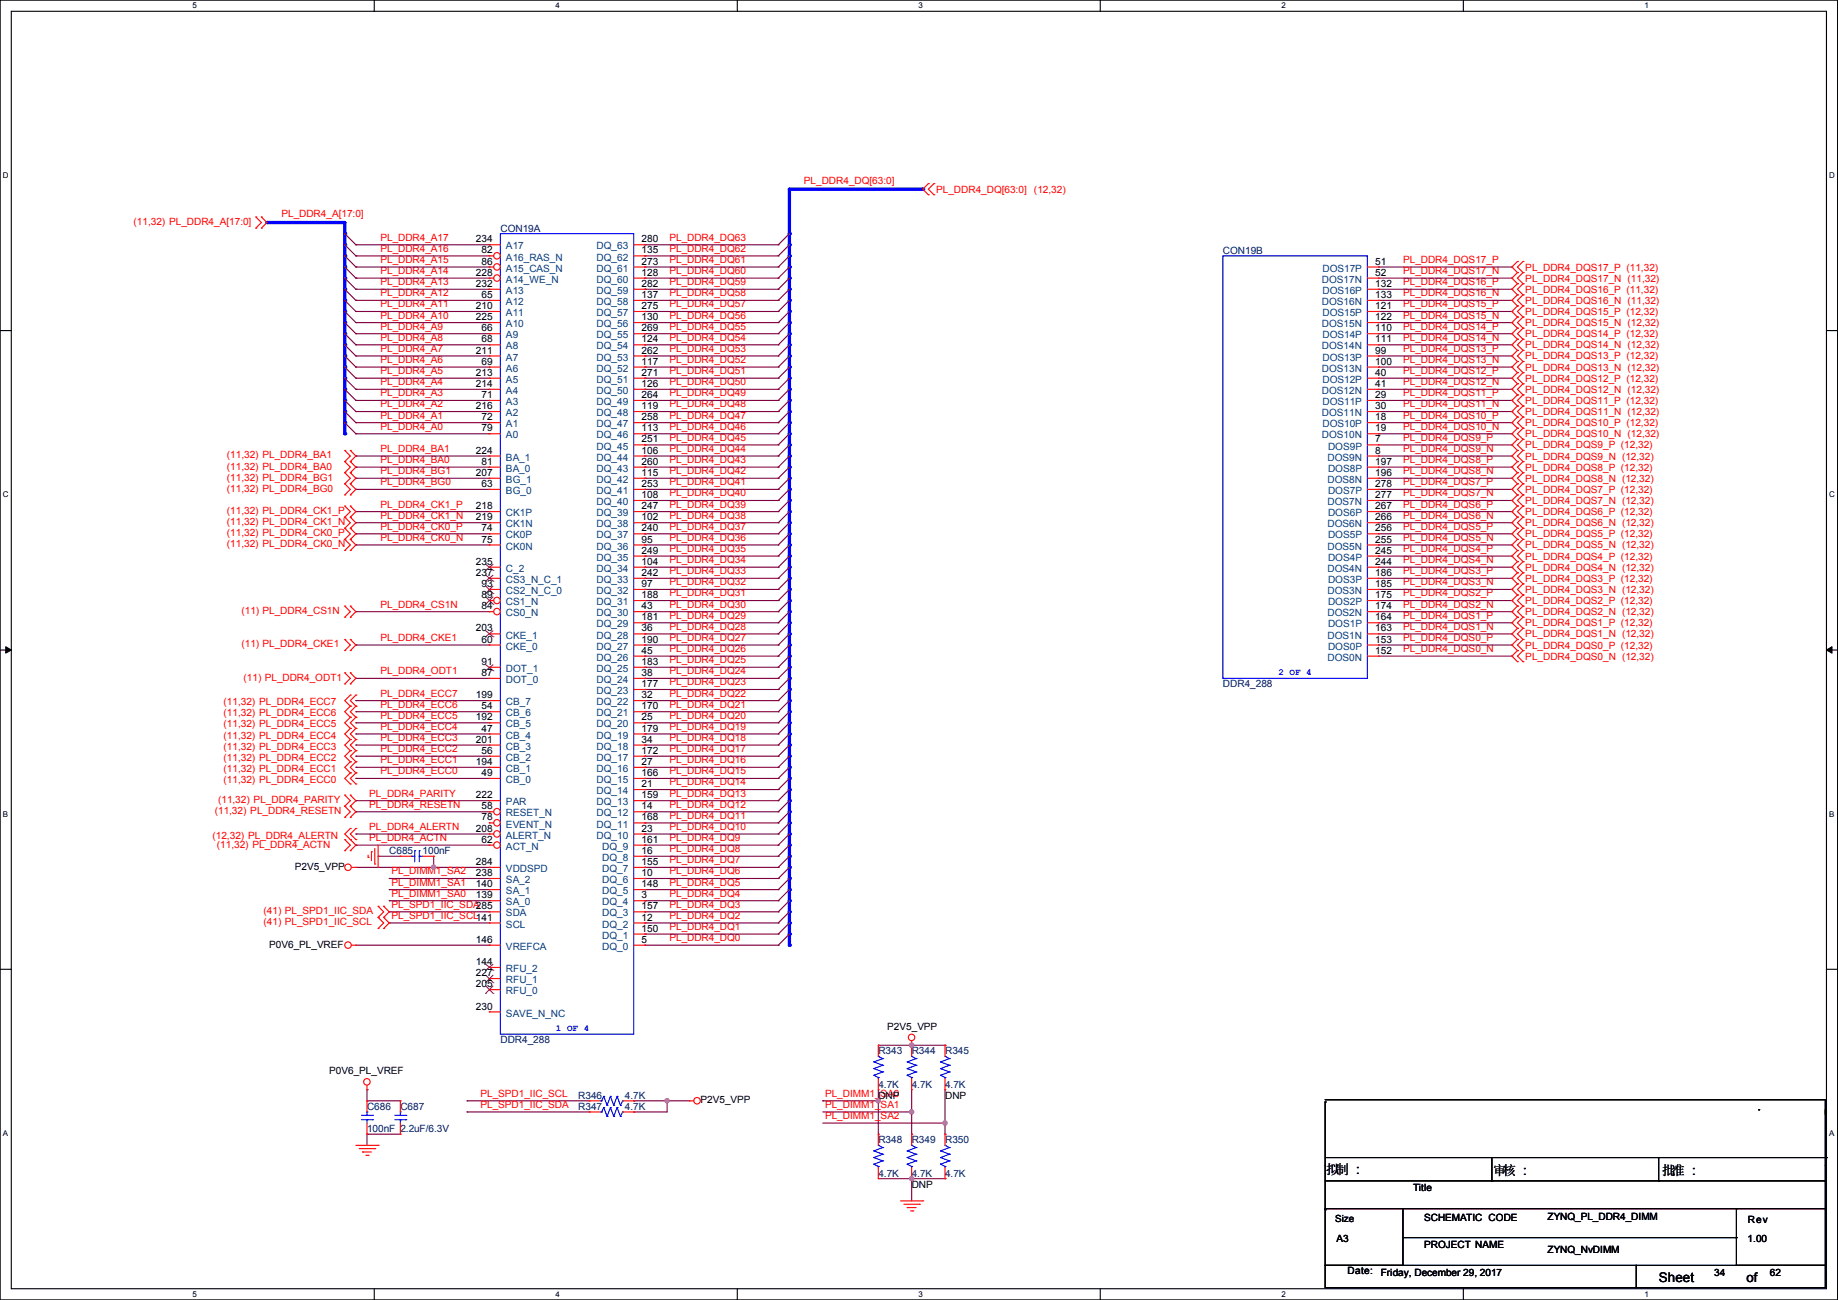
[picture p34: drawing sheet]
<svg xmlns="http://www.w3.org/2000/svg" width="420mm" height="297mm" viewBox="0 0 420 297" stroke-linecap="round" stroke-linejoin="round" font-family="sans-serif">
<defs><g id="words">
<g font-size="3">
<text x="303.1" y="268.2">拟制 :::</text>
<text x="303.1" y="268.2">拟制</text>
<text x="341.2" y="268.5">审核 :::</text>
<text x="341.2" y="268.5">审核</text>
<text x="379.8" y="268.5">批准 :::</text>
<text x="379.8" y="268.5">批准</text>
<text x="379" y="292.9">Sheet</text>
<text x="399.1" y="292.8">of</text>
</g>
<g font-size="2.3" fill="#f00">
<text x="183.7" y="42">PL_DDR4_DQ[63:0]</text>
<text x="213.9" y="44">PL_DDR4_DQ[63:0]</text>
<text x="236.3" y="44">(12,32)</text>
<text x="30.5" y="51.4">(11,32) PL_DDR4_A[17:0]</text>
<text x="64.3" y="49.7">PL_DDR4_A[17:0]</text>
<text x="86.9" y="57.5">PL_DDR4_A16</text>
<text x="86.9" y="55">PL_DDR4_A17</text>
<text x="153" y="57.5">PL_DDR4_DQ62</text>
<text x="153" y="55">PL_DDR4_DQ63</text>
<text x="86.9" y="65.2">PL_DDR4_A13</text>
<text x="86.9" y="62.6">PL_DDR4_A14</text>
<text x="86.9" y="60.1">PL_DDR4_A15</text>
<text x="153" y="65.2">PL_DDR4_DQ59</text>
<text x="153" y="62.6">PL_DDR4_DQ60</text>
<text x="153" y="60.1">PL_DDR4_DQ61</text>
<text x="320.6" y="65.2">PL_DDR4_DQS16_P</text>
<text x="320.6" y="60.1">PL_DDR4_DQS17_P</text>
<text x="320.6" y="62.6">PL_DDR4_DQS17_N</text>
<text x="348.6" y="61.8">PL_DDR4_DQS17_P (11,32)</text>
<text x="348.6" y="64.3">PL_DDR4_DQS17_N (11,32)</text>
<text x="86.9" y="70.2">PL_DDR4_A11</text>
<text x="86.9" y="67.7">PL_DDR4_A12</text>
<text x="153" y="70.2">PL_DDR4_DQ57</text>
<text x="153" y="67.7">PL_DDR4_DQ58</text>
<text x="320.6" y="70.2">PL_DDR4_DQS15_P</text>
<text x="320.6" y="67.7">PL_DDR4_DQS16_N</text>
<text x="348.6" y="66.9">PL_DDR4_DQS16_P (11,32)</text>
<text x="348.6" y="69.4">PL_DDR4_DQS16_N (11,32)</text>
<text x="348.6" y="72">PL_DDR4_DQS15_P (12,32)</text>
<text x="86.9" y="77.9">PL_DDR4_A8</text>
<text x="86.9" y="75.3">PL_DDR4_A9</text>
<text x="86.9" y="72.8">PL_DDR4_A10</text>
<text x="153" y="77.9">PL_DDR4_DQ54</text>
<text x="153" y="75.3">PL_DDR4_DQ55</text>
<text x="153" y="72.8">PL_DDR4_DQ56</text>
<text x="320.6" y="77.9">PL_DDR4_DQS14_N</text>
<text x="320.6" y="75.3">PL_DDR4_DQS14_P</text>
<text x="320.6" y="72.8">PL_DDR4_DQS15_N</text>
<text x="348.6" y="77">PL_DDR4_DQS14_P (12,32)</text>
<text x="348.6" y="74.5">PL_DDR4_DQS15_N (12,32)</text>
<text x="86.9" y="82.9">PL_DDR4_A6</text>
<text x="86.9" y="80.4">PL_DDR4_A7</text>
<text x="153" y="82.9">PL_DDR4_DQ52</text>
<text x="153" y="80.4">PL_DDR4_DQ53</text>
<text x="320.6" y="82.9">PL_DDR4_DQS13_N</text>
<text x="320.6" y="80.4">PL_DDR4_DQS13_P</text>
<text x="348.6" y="79.6">PL_DDR4_DQS14_N (12,32)</text>
<text x="348.6" y="82.1">PL_DDR4_DQS13_P (12,32)</text>
<text x="86.9" y="88">PL_DDR4_A4</text>
<text x="86.9" y="85.5">PL_DDR4_A5</text>
<text x="153" y="88">PL_DDR4_DQ50</text>
<text x="153" y="85.5">PL_DDR4_DQ51</text>
<text x="320.6" y="88">PL_DDR4_DQS12_N</text>
<text x="320.6" y="85.5">PL_DDR4_DQS12_P</text>
<text x="348.6" y="89.7">PL_DDR4_DQS12_N (12,32)</text>
<text x="348.6" y="87.2">PL_DDR4_DQS12_P (12,32)</text>
<text x="348.6" y="84.7">PL_DDR4_DQS13_N (12,32)</text>
<text x="86.9" y="95.6">PL_DDR4_A1</text>
<text x="86.9" y="93.1">PL_DDR4_A2</text>
<text x="86.9" y="90.6">PL_DDR4_A3</text>
<text x="153" y="95.6">PL_DDR4_DQ47</text>
<text x="153" y="93.1">PL_DDR4_DQ48</text>
<text x="153" y="90.6">PL_DDR4_DQ49</text>
<text x="320.6" y="95.6">PL_DDR4_DQS10_P</text>
<text x="320.6" y="93.1">PL_DDR4_DQS11_N</text>
<text x="320.6" y="90.6">PL_DDR4_DQS11_P</text>
<text x="348.6" y="94.8">PL_DDR4_DQS11_N (12,32)</text>
<text x="348.6" y="92.3">PL_DDR4_DQS11_P (12,32)</text>
<text x="86.9" y="98.2">PL_DDR4_A0</text>
<text x="153" y="100.7">PL_DDR4_DQ45</text>
<text x="153" y="98.2">PL_DDR4_DQ46</text>
<text x="320.6" y="100.7">PL_DDR4_DQS9_P</text>
<text x="320.6" y="98.2">PL_DDR4_DQS10_N</text>
<text x="348.6" y="99.9">PL_DDR4_DQS10_N (12,32)</text>
<text x="348.6" y="97.4">PL_DDR4_DQS10_P (12,32)</text>
<text x="51.9" y="104.7">(11,32) PL_DDR4_BA1</text>
<text x="51.9" y="107.3">(11,32) PL_DDR4_BA0</text>
<text x="86.9" y="105.8">PL_DDR4_BA0</text>
<text x="86.9" y="103.3">PL_DDR4_BA1</text>
<text x="153" y="105.8">PL_DDR4_DQ43</text>
<text x="153" y="103.3">PL_DDR4_DQ44</text>
<text x="320.6" y="105.8">PL_DDR4_DQS8_P</text>
<text x="320.6" y="103.3">PL_DDR4_DQS9_N</text>
<text x="348.6" y="107.5">PL_DDR4_DQS8_P (12,32)</text>
<text x="348.6" y="102.4">PL_DDR4_DQS9_P (12,32)</text>
<text x="348.6" y="105">PL_DDR4_DQS9_N (12,32)</text>
<text x="51.9" y="109.8">(11,32) PL_DDR4_BG1</text>
<text x="51.9" y="112.4">(11,32) PL_DDR4_BG0</text>
<text x="86.9" y="110.9">PL_DDR4_BG0</text>
<text x="86.9" y="108.3">PL_DDR4_BG1</text>
<text x="153" y="113.4">PL_DDR4_DQ40</text>
<text x="153" y="110.9">PL_DDR4_DQ41</text>
<text x="153" y="108.3">PL_DDR4_DQ42</text>
<text x="320.6" y="113.4">PL_DDR4_DQS7_N</text>
<text x="320.6" y="110.9">PL_DDR4_DQS7_P</text>
<text x="320.6" y="108.3">PL_DDR4_DQS8_N</text>
<text x="348.6" y="110.1">PL_DDR4_DQS8_N (12,32)</text>
<text x="348.6" y="112.6">PL_DDR4_DQS7_P (12,32)</text>
<text x="51.9" y="117.4">(11,32) PL_DDR4_CK1_P</text>
<text x="51.9" y="120">(11,32) PL_DDR4_CK1_N</text>
<text x="86.9" y="118.5">PL_DDR4_CK1_N</text>
<text x="86.9" y="116">PL_DDR4_CK1_P</text>
<text x="153" y="118.5">PL_DDR4_DQ38</text>
<text x="153" y="116">PL_DDR4_DQ39</text>
<text x="320.6" y="118.5">PL_DDR4_DQS6_N</text>
<text x="320.6" y="116">PL_DDR4_DQS6_P</text>
<text x="348.6" y="115.1">PL_DDR4_DQS7_N (12,32)</text>
<text x="348.6" y="117.7">PL_DDR4_DQS6_P (12,32)</text>
<text x="51.9" y="122.5">(11,32) PL_DDR4_CK0_P</text>
<text x="51.9" y="125.1">(11,32) PL_DDR4_CK0_N</text>
<text x="86.9" y="123.6">PL_DDR4_CK0_N</text>
<text x="86.9" y="121">PL_DDR4_CK0_P</text>
<text x="153" y="123.6">PL_DDR4_DQ36</text>
<text x="153" y="121">PL_DDR4_DQ37</text>
<text x="320.6" y="123.6">PL_DDR4_DQS5_N</text>
<text x="320.6" y="121">PL_DDR4_DQS5_P</text>
<text x="348.6" y="122.8">PL_DDR4_DQS5_P (12,32)</text>
<text x="348.6" y="125.3">PL_DDR4_DQS5_N (12,32)</text>
<text x="348.6" y="120.2">PL_DDR4_DQS6_N (12,32)</text>
<text x="153" y="131.2">PL_DDR4_DQ33</text>
<text x="153" y="128.7">PL_DDR4_DQ34</text>
<text x="153" y="126.1">PL_DDR4_DQ35</text>
<text x="320.6" y="131.2">PL_DDR4_DQS3_P</text>
<text x="320.6" y="128.7">PL_DDR4_DQS4_N</text>
<text x="320.6" y="126.1">PL_DDR4_DQS4_P</text>
<text x="348.6" y="127.8">PL_DDR4_DQS4_P (12,32)</text>
<text x="348.6" y="130.4">PL_DDR4_DQS4_N (12,32)</text>
<text x="153" y="136.3">PL_DDR4_DQ31</text>
<text x="153" y="133.7">PL_DDR4_DQ32</text>
<text x="320.6" y="136.3">PL_DDR4_DQS2_P</text>
<text x="320.6" y="133.7">PL_DDR4_DQS3_N</text>
<text x="348.6" y="135.5">PL_DDR4_DQS3_N (12,32)</text>
<text x="348.6" y="132.9">PL_DDR4_DQS3_P (12,32)</text>
<text x="55.2" y="140.3">(11) PL_DDR4_CS1N</text>
<text x="86.9" y="138.8">PL_DDR4_CS1N</text>
<text x="153" y="143.9">PL_DDR4_DQ28</text>
<text x="153" y="141.4">PL_DDR4_DQ29</text>
<text x="153" y="138.8">PL_DDR4_DQ30</text>
<text x="320.6" y="143.9">PL_DDR4_DQS1_N</text>
<text x="320.6" y="141.4">PL_DDR4_DQS1_P</text>
<text x="320.6" y="138.8">PL_DDR4_DQS2_N</text>
<text x="348.6" y="140.5">PL_DDR4_DQS2_N (12,32)</text>
<text x="348.6" y="143.1">PL_DDR4_DQS1_P (12,32)</text>
<text x="348.6" y="138">PL_DDR4_DQS2_P (12,32)</text>
<text x="55.2" y="147.9">(11) PL_DDR4_CKE1</text>
<text x="86.9" y="146.4">PL_DDR4_CKE1</text>
<text x="153" y="149">PL_DDR4_DQ26</text>
<text x="153" y="146.4">PL_DDR4_DQ27</text>
<text x="320.6" y="149">PL_DDR4_DQS0_N</text>
<text x="320.6" y="146.4">PL_DDR4_DQS0_P</text>
<text x="348.6" y="148.2">PL_DDR4_DQS0_P (12,32)</text>
<text x="348.6" y="145.6">PL_DDR4_DQS1_N (12,32)</text>
<text x="55.7" y="155.5">(11) PL_DDR4_ODT1</text>
<text x="86.9" y="154.1">PL_DDR4_ODT1</text>
<text x="153" y="154.1">PL_DDR4_DQ24</text>
<text x="153" y="151.5">PL_DDR4_DQ25</text>
<text x="348.6" y="150.7">PL_DDR4_DQS0_N (12,32)</text>
<text x="51.1" y="161.1">(11,32) PL_DDR4_ECC7</text>
<text x="86.9" y="161.7">PL_DDR4_ECC6</text>
<text x="86.9" y="159.1">PL_DDR4_ECC7</text>
<text x="153" y="161.7">PL_DDR4_DQ21</text>
<text x="153" y="159.1">PL_DDR4_DQ22</text>
<text x="153" y="156.6">PL_DDR4_DQ23</text>
<text x="51.1" y="166.2">(11,32) PL_DDR4_ECC5</text>
<text x="51.1" y="163.7">(11,32) PL_DDR4_ECC6</text>
<text x="86.9" y="166.8">PL_DDR4_ECC4</text>
<text x="86.9" y="164.2">PL_DDR4_ECC5</text>
<text x="153" y="166.8">PL_DDR4_DQ19</text>
<text x="153" y="164.2">PL_DDR4_DQ20</text>
<text x="51.1" y="173.8">(11,32) PL_DDR4_ECC2</text>
<text x="51.1" y="171.3">(11,32) PL_DDR4_ECC3</text>
<text x="51.1" y="168.7">(11,32) PL_DDR4_ECC4</text>
<text x="86.9" y="171.8">PL_DDR4_ECC2</text>
<text x="86.9" y="169.3">PL_DDR4_ECC3</text>
<text x="153" y="171.8">PL_DDR4_DQ17</text>
<text x="153" y="169.3">PL_DDR4_DQ18</text>
<text x="51.1" y="178.9">(11,32) PL_DDR4_ECC0</text>
<text x="51.1" y="176.4">(11,32) PL_DDR4_ECC1</text>
<text x="86.9" y="176.9">PL_DDR4_ECC0</text>
<text x="86.9" y="174.4">PL_DDR4_ECC1</text>
<text x="153" y="179.5">PL_DDR4_DQ14</text>
<text x="153" y="176.9">PL_DDR4_DQ15</text>
<text x="153" y="174.4">PL_DDR4_DQ16</text>
<text x="49.8" y="183.5">(11,32) PL_DDR4_PARITY</text>
<text x="84.4" y="182">PL_DDR4_PARITY</text>
<text x="84.4" y="184.5">PL_DDR4_RESETN</text>
<text x="153" y="184.5">PL_DDR4_DQ12</text>
<text x="153" y="182">PL_DDR4_DQ13</text>
<text x="48.6" y="191.6">(12,32) PL_DDR4_ALERTN</text>
<text x="49.1" y="186">(11,32) PL_DDR4_RESETN</text>
<text x="84.4" y="189.6">PL_DDR4_ALERTN</text>
<text x="153" y="189.6">PL_DDR4_DQ10</text>
<text x="153" y="187.1">PL_DDR4_DQ11</text>
<text x="49.6" y="193.6">(11,32) PL_DDR4_ACTN</text>
<text x="84.4" y="192.2">PL_DDR4_ACTN</text>
<text x="153" y="197.2">PL_DDR4_DQ7</text>
<text x="153" y="194.7">PL_DDR4_DQ8</text>
<text x="153" y="192.2">PL_DDR4_DQ9</text>
<text x="89.5" y="199.8">PL_DIMM1_SA2</text>
<text x="89.5" y="202.3">PL_DIMM1_SA1</text>
<text x="153" y="202.3">PL_DDR4_DQ5</text>
<text x="153" y="199.8">PL_DDR4_DQ6</text>
<text x="60.2" y="208.9">(41) PL_SPD1_IIC_SDA</text>
<text x="89.5" y="207.4">PL_SPD1_IIC_SDA285</text>
<text x="89.5" y="209.9">PL_SPD1_IIC_SCL141</text>
<text x="89.5" y="204.9">PL_DIMM1_SA0</text>
<text x="153" y="209.9">PL_DDR4_DQ2</text>
<text x="153" y="207.4">PL_DDR4_DQ3</text>
<text x="153" y="204.9">PL_DDR4_DQ4</text>
<text x="60.2" y="211.4">(41) PL_SPD1_IIC_SCL</text>
<text x="153" y="215">PL_DDR4_DQ0</text>
<text x="153" y="212.5">PL_DDR4_DQ1</text>
<text x="109.8" y="250.6">PL_SPD1_IIC_SCL</text>
<text x="188.5" y="250.6">PL_DIMM1_SA0</text>
<text x="109.8" y="253.1">PL_SPD1_IIC_SDA</text>
<text x="188.5" y="253.1">PL_DIMM1_SA1</text>
<text x="188.5" y="255.7">PL_DIMM1_SA2</text>
</g>
<g font-size="2.3" fill="#000080">
<text x="114.4" y="52.9">CON19A</text>
<text x="279.5" y="58">CON19B</text>
<text x="279.5" y="157.1">DDR4_288</text>
<text x="88.9" y="195.2">C685</text>
<text x="96.6" y="195.2">100nF</text>
<text x="114.4" y="238.3">DDR4_288</text>
<text x="200.7" y="240.9">R343</text>
<text x="208.3" y="240.9">R344</text>
<text x="216" y="240.9">R345</text>
<text x="132.1" y="251">R346</text>
<text x="142.8" y="251">4.7K</text>
<text x="200.7" y="248.5">4.7K</text>
<text x="208.3" y="248.5">4.7K</text>
<text x="216" y="248.5">4.7K</text>
<text x="83.9" y="253.6">C686</text>
<text x="91.5" y="253.6">C687</text>
<text x="132.1" y="253.6">R347</text>
<text x="142.8" y="253.6">4.7K</text>
<text x="83.9" y="258.7">100nF</text>
<text x="91.5" y="258.7">2.2uF/6.3V</text>
<text x="200.7" y="261.2">R348</text>
<text x="208.3" y="261.2">R349</text>
<text x="216" y="261.2">R350</text>
<text x="200.7" y="268.8">4.7K</text>
<text x="208.3" y="268.8">4.7K</text>
<text x="216" y="268.8">4.7K</text>
</g>
<g font-size="2.3">
<text x="108.8" y="55.4">234</text>
<text x="110" y="57.9">82</text>
<text x="146.6" y="57.9">135</text>
<text x="146.6" y="55.4">280</text>
<text x="108.8" y="63">228</text>
<text x="108.8" y="65.5">232</text>
<text x="110" y="60.5">86</text>
<text x="146.6" y="65.5">282</text>
<text x="146.6" y="63">128</text>
<text x="146.6" y="60.5">273</text>
<text x="314.3" y="60.5">51</text>
<text x="314.3" y="63">52</text>
<text x="314.3" y="65.5">132</text>
<text x="108.8" y="70.6">210</text>
<text x="110" y="68.1">65</text>
<text x="146.6" y="70.6">275</text>
<text x="146.6" y="68.1">137</text>
<text x="314.3" y="68.1">133</text>
<text x="314.3" y="70.6">121</text>
<text x="108.8" y="73.2">225</text>
<text x="110" y="75.7">66</text>
<text x="146.6" y="75.7">269</text>
<text x="146.6" y="73.2">130</text>
<text x="314.3" y="73.2">122</text>
<text x="314.3" y="75.7">110</text>
<text x="108.8" y="80.8">211</text>
<text x="110" y="83.3">69</text>
<text x="110" y="78.2">68</text>
<text x="146.6" y="83.3">117</text>
<text x="146.6" y="80.8">262</text>
<text x="146.6" y="78.2">124</text>
<text x="314.3" y="78.2">111</text>
<text x="314.3" y="80.8">99</text>
<text x="314.3" y="83.3">100</text>
<text x="108.8" y="88.4">214</text>
<text x="108.8" y="85.9">213</text>
<text x="146.6" y="88.4">126</text>
<text x="146.6" y="85.9">271</text>
<text x="314.3" y="85.9">40</text>
<text x="314.3" y="88.4">41</text>
<text x="108.8" y="93.5">216</text>
<text x="110" y="90.9">71</text>
<text x="146.6" y="93.5">119</text>
<text x="146.6" y="90.9">264</text>
<text x="314.3" y="90.9">29</text>
<text x="314.3" y="93.5">30</text>
<text x="110" y="98.6">79</text>
<text x="110" y="96">72</text>
<text x="146.6" y="101.1">251</text>
<text x="146.6" y="98.6">113</text>
<text x="146.6" y="96">258</text>
<text x="314.3" y="96">18</text>
<text x="314.3" y="98.6">19</text>
<text x="314.3" y="101.1">7</text>
<text x="108.8" y="103.6">224</text>
<text x="110" y="106.2">81</text>
<text x="146.6" y="106.2">260</text>
<text x="146.6" y="103.6">106</text>
<text x="314.3" y="103.6">8</text>
<text x="314.3" y="106.2">197</text>
<text x="108.8" y="108.7">207</text>
<text x="110" y="111.3">63</text>
<text x="146.6" y="113.8">108</text>
<text x="146.6" y="111.3">253</text>
<text x="146.6" y="108.7">115</text>
<text x="314.3" y="108.7">196</text>
<text x="314.3" y="111.3">278</text>
<text x="314.3" y="113.8">277</text>
<text x="108.8" y="116.3">218</text>
<text x="108.8" y="118.9">219</text>
<text x="146.6" y="118.9">102</text>
<text x="146.6" y="116.3">247</text>
<text x="314.3" y="116.3">267</text>
<text x="314.3" y="118.9">266</text>
<text x="110" y="121.4">74</text>
<text x="110" y="124">75</text>
<text x="146.6" y="124">95</text>
<text x="146.6" y="121.4">240</text>
<text x="314.3" y="121.4">256</text>
<text x="314.3" y="124">255</text>
<text x="108.8" y="129">235</text>
<text x="108.8" y="131.6">237</text>
<text x="146.6" y="131.6">242</text>
<text x="146.6" y="129">104</text>
<text x="146.6" y="126.5">249</text>
<text x="314.3" y="129">244</text>
<text x="314.3" y="126.5">245</text>
<text x="314.3" y="131.6">186</text>
<text x="110" y="134.1">93</text>
<text x="110" y="136.7">89</text>
<text x="146.6" y="136.7">188</text>
<text x="146.6" y="134.1">97</text>
<text x="314.3" y="134.1">185</text>
<text x="314.3" y="136.7">175</text>
<text x="110" y="139.2">84</text>
<text x="146.6" y="141.7">181</text>
<text x="146.6" y="139.2">43</text>
<text x="314.3" y="139.2">174</text>
<text x="314.3" y="141.7">164</text>
<text x="108.8" y="144.3">203</text>
<text x="110" y="146.8">60</text>
<text x="146.6" y="149.4">45</text>
<text x="146.6" y="146.8">190</text>
<text x="146.6" y="144.3">36</text>
<text x="314.3" y="144.3">163</text>
<text x="314.3" y="146.8">153</text>
<text x="314.3" y="149.4">152</text>
<text x="110" y="151.9">91</text>
<text x="110" y="154.4">87</text>
<text x="146.6" y="154.4">38</text>
<text x="146.6" y="151.9">183</text>
<text x="108.8" y="159.5">199</text>
<text x="146.6" y="159.5">32</text>
<text x="146.6" y="157">177</text>
<text x="108.8" y="164.6">192</text>
<text x="110" y="167.1">47</text>
<text x="110" y="162.1">54</text>
<text x="146.6" y="167.1">179</text>
<text x="146.6" y="164.6">25</text>
<text x="146.6" y="162.1">170</text>
<text x="108.8" y="169.7">201</text>
<text x="110" y="172.2">56</text>
<text x="146.6" y="172.2">172</text>
<text x="146.6" y="169.7">34</text>
<text x="108.8" y="174.8">194</text>
<text x="110" y="177.3">49</text>
<text x="146.6" y="179.8">21</text>
<text x="146.6" y="177.3">166</text>
<text x="146.6" y="174.8">27</text>
<text x="108.8" y="182.4">222</text>
<text x="110" y="184.9">58</text>
<text x="146.6" y="184.9">14</text>
<text x="146.6" y="182.4">159</text>
<text x="108.8" y="190">208</text>
<text x="110" y="187.5">78</text>
<text x="146.6" y="190">23</text>
<text x="146.6" y="187.5">168</text>
<text x="108.8" y="197.6">284</text>
<text x="110" y="192.5">62</text>
<text x="146.6" y="197.6">155</text>
<text x="146.6" y="195.1">16</text>
<text x="146.6" y="192.5">161</text>
<text x="67.4" y="198.7">P2V5_VPP</text>
<text x="108.8" y="200.2">238</text>
<text x="108.8" y="202.7">140</text>
<text x="146.6" y="202.7">148</text>
<text x="146.6" y="200.2">10</text>
<text x="108.8" y="205.2">139</text>
<text x="146.6" y="207.8">157</text>
<text x="146.6" y="205.2">3</text>
<text x="108.8" y="215.4">146</text>
<text x="146.6" y="215.4">5</text>
<text x="146.6" y="212.9">150</text>
<text x="146.6" y="210.3">12</text>
<text x="61.5" y="216.5">P0V6_PL_VREF</text>
<text x="108.8" y="220.5">144</text>
<text x="108.8" y="223">227</text>
<text x="108.8" y="225.6">205</text>
<text x="108.8" y="230.6">230</text>
<text x="202.7" y="235.3">P2V5_VPP</text>
<text x="75.2" y="245.4">P0V6_PL_VREF</text>
<text x="200.7" y="251">DNP</text>
<text x="216" y="251">DNP</text>
<text x="160.1" y="252.1">P2V5_VPP</text>
<text x="208.3" y="271.4">DNP</text>
<text x="322.9" y="272.1">Title</text>
<text x="325.4" y="279">SCHEMATIC CODE</text>
<text x="353.6" y="278.7">ZYNQ_PL_DDR4_DIMM</text>
<text x="399.4" y="279.5">Rev</text>
<text x="305.4" y="283.8">A3</text>
<text x="325.4" y="285.1">PROJECT NAME</text>
<text x="353.6" y="286.3">ZYNQ_NvDIMM</text>
<text x="399.4" y="283.8">1.00</text>
<text x="307.9" y="291.2">Date:</text>
<text x="315.5" y="291.4">Friday, December 29, 2017</text>
<text x="391.7" y="291.4">34</text>
<text x="404.4" y="291.4">62</text>
</g>
<g font-size="2.3" fill="#004080">
<text x="115.6" y="57">A17</text>
<text x="115.6" y="59.5">A16_RAS_N</text>
<text x="136.3" y="59.5">DQ_62</text>
<text x="136.3" y="57">DQ_63</text>
<text x="115.6" y="62.1">A15_CAS_N</text>
<text x="115.6" y="64.6">A14_WE_N</text>
<text x="136.3" y="64.6">DQ_60</text>
<text x="136.3" y="62.1">DQ_61</text>
<text x="302.1" y="64.6">DOS17N</text>
<text x="302.2" y="62.1">DOS17P</text>
<text x="115.6" y="67.1">A13</text>
<text x="115.6" y="69.7">A12</text>
<text x="136.3" y="69.7">DQ_58</text>
<text x="136.3" y="67.1">DQ_59</text>
<text x="302.1" y="69.7">DOS16N</text>
<text x="302.2" y="67.1">DOS16P</text>
<text x="115.6" y="77.3">A9</text>
<text x="115.6" y="74.8">A10</text>
<text x="115.6" y="72.2">A11</text>
<text x="136.3" y="77.3">DQ_55</text>
<text x="136.3" y="74.8">DQ_56</text>
<text x="136.3" y="72.2">DQ_57</text>
<text x="302.1" y="74.8">DOS15N</text>
<text x="302.2" y="72.2">DOS15P</text>
<text x="302.2" y="77.3">DOS14P</text>
<text x="115.6" y="82.4">A7</text>
<text x="115.6" y="79.8">A8</text>
<text x="136.3" y="82.4">DQ_53</text>
<text x="136.3" y="79.8">DQ_54</text>
<text x="302.1" y="79.8">DOS14N</text>
<text x="302.2" y="82.4">DOS13P</text>
<text x="115.6" y="87.5">A5</text>
<text x="115.6" y="84.9">A6</text>
<text x="136.3" y="87.5">DQ_51</text>
<text x="136.3" y="84.9">DQ_52</text>
<text x="302.1" y="84.9">DOS13N</text>
<text x="302.2" y="87.5">DOS12P</text>
<text x="115.6" y="95.1">A2</text>
<text x="115.6" y="92.5">A3</text>
<text x="115.6" y="90">A4</text>
<text x="136.3" y="95.1">DQ_48</text>
<text x="136.3" y="92.5">DQ_49</text>
<text x="136.3" y="90">DQ_50</text>
<text x="302.1" y="90">DOS12N</text>
<text x="302.1" y="95.1">DOS11N</text>
<text x="302.2" y="92.5">DOS11P</text>
<text x="115.6" y="100.2">A0</text>
<text x="115.6" y="97.6">A1</text>
<text x="136.3" y="100.2">DQ_46</text>
<text x="136.3" y="97.6">DQ_47</text>
<text x="302.1" y="100.2">DOS10N</text>
<text x="302.2" y="97.6">DOS10P</text>
<text x="115.6" y="105.2">BA_1</text>
<text x="115.6" y="107.8">BA_0</text>
<text x="136.3" y="107.8">DQ_43</text>
<text x="136.3" y="105.2">DQ_44</text>
<text x="136.3" y="102.7">DQ_45</text>
<text x="303.3" y="105.2">DOS9N</text>
<text x="303.5" y="102.7">DOS9P</text>
<text x="303.5" y="107.8">DOS8P</text>
<text x="115.6" y="112.9">BG_0</text>
<text x="115.6" y="110.3">BG_1</text>
<text x="136.3" y="112.9">DQ_41</text>
<text x="136.3" y="110.3">DQ_42</text>
<text x="303.3" y="110.3">DOS8N</text>
<text x="303.5" y="112.9">DOS7P</text>
<text x="115.6" y="117.9">CK1P</text>
<text x="136.3" y="117.9">DQ_39</text>
<text x="136.3" y="115.4">DQ_40</text>
<text x="303.3" y="115.4">DOS7N</text>
<text x="303.5" y="117.9">DOS6P</text>
<text x="115.6" y="120.5">CK1N</text>
<text x="115.6" y="123">CK0P</text>
<text x="115.6" y="125.6">CK0N</text>
<text x="136.3" y="125.6">DQ_36</text>
<text x="136.3" y="123">DQ_37</text>
<text x="136.3" y="120.5">DQ_38</text>
<text x="303.3" y="120.5">DOS6N</text>
<text x="303.3" y="125.6">DOS5N</text>
<text x="303.5" y="123">DOS5P</text>
<text x="115.6" y="130.6">C_2</text>
<text x="136.3" y="130.6">DQ_34</text>
<text x="136.3" y="128.1">DQ_35</text>
<text x="303.3" y="130.6">DOS4N</text>
<text x="303.5" y="128.1">DOS4P</text>
<text x="115.6" y="133.2">CS3_N_C_1</text>
<text x="115.6" y="135.7">CS2_N_C_0</text>
<text x="136.3" y="135.7">DQ_32</text>
<text x="136.3" y="133.2">DQ_33</text>
<text x="303.3" y="135.7">DOS3N</text>
<text x="303.5" y="133.2">DOS3P</text>
<text x="115.6" y="138.3">CS1_N</text>
<text x="115.6" y="140.8">CS0_N</text>
<text x="136.3" y="143.3">DQ_29</text>
<text x="136.3" y="140.8">DQ_30</text>
<text x="136.3" y="138.3">DQ_31</text>
<text x="303.3" y="140.8">DOS2N</text>
<text x="303.5" y="138.3">DOS2P</text>
<text x="303.5" y="143.3">DOS1P</text>
<text x="115.6" y="145.9">CKE_1</text>
<text x="115.6" y="148.4">CKE_0</text>
<text x="136.3" y="148.4">DQ_27</text>
<text x="136.3" y="145.9">DQ_28</text>
<text x="303.3" y="145.9">DOS1N</text>
<text x="303.5" y="148.4">DOS0P</text>
<text x="115.6" y="153.5">DOT_1</text>
<text x="136.3" y="153.5">DQ_25</text>
<text x="136.3" y="151">DQ_26</text>
<text x="303.3" y="151">DOS0N</text>
<text x="115.6" y="156">DOT_0</text>
<text x="115.6" y="161.1">CB_7</text>
<text x="136.3" y="161.1">DQ_22</text>
<text x="136.3" y="158.6">DQ_23</text>
<text x="136.3" y="156">DQ_24</text>
<text x="115.6" y="166.2">CB_5</text>
<text x="115.6" y="163.7">CB_6</text>
<text x="136.3" y="166.2">DQ_20</text>
<text x="136.3" y="163.7">DQ_21</text>
<text x="115.6" y="173.8">CB_2</text>
<text x="115.6" y="171.3">CB_3</text>
<text x="115.6" y="168.7">CB_4</text>
<text x="136.3" y="173.8">DQ_17</text>
<text x="136.3" y="171.3">DQ_18</text>
<text x="136.3" y="168.7">DQ_19</text>
<text x="115.6" y="178.9">CB_0</text>
<text x="115.6" y="176.4">CB_1</text>
<text x="136.3" y="178.9">DQ_15</text>
<text x="136.3" y="176.4">DQ_16</text>
<text x="115.6" y="184">PAR</text>
<text x="136.3" y="184">DQ_13</text>
<text x="136.3" y="181.4">DQ_14</text>
<text x="115.6" y="186.5">RESET_N</text>
<text x="115.6" y="189.1">EVENT_N</text>
<text x="115.6" y="191.6">ALERT_N</text>
<text x="136.3" y="191.6">DQ_10</text>
<text x="136.3" y="189.1">DQ_11</text>
<text x="136.3" y="186.5">DQ_12</text>
<text x="115.6" y="194.1">ACT_N</text>
<text x="137.6" y="196.7">DQ_8</text>
<text x="137.6" y="194.1">DQ_9</text>
<text x="115.6" y="199.2">VDDSPD</text>
<text x="115.6" y="201.8">SA_2</text>
<text x="137.6" y="201.8">DQ_6</text>
<text x="137.6" y="199.2">DQ_7</text>
<text x="115.6" y="204.3">SA_1</text>
<text x="115.6" y="209.4">SDA</text>
<text x="115.6" y="206.8">SA_0</text>
<text x="137.6" y="209.4">DQ_3</text>
<text x="137.6" y="206.8">DQ_4</text>
<text x="137.6" y="204.3">DQ_5</text>
<text x="115.6" y="211.9">SCL</text>
<text x="137.6" y="214.5">DQ_1</text>
<text x="137.6" y="211.9">DQ_2</text>
<text x="115.6" y="217">VREFCA</text>
<text x="137.6" y="217">DQ_0</text>
<text x="115.6" y="222.1">RFU_2</text>
<text x="115.6" y="224.6">RFU_1</text>
<text x="115.6" y="227.2">RFU_0</text>
<text x="115.6" y="232.2">SAVE_N_NC</text>
</g>
<text font-size="2.2" x="305.1" y="279.2">Size</text>
<g font-size="2.1" fill="#00f">
<text x="292.1" y="154.2">2 OF 4</text>
<text x="127" y="235.5">1 OF 4</text>
</g>
<g font-size="1.8">
<text x="44" y="1.9">5</text>
<text x="127" y="1.9">4</text>
<text x="209.9" y="1.9">3</text>
<text x="292.9" y="1.9">2</text>
<text x="375.8" y="1.9">1</text>
<text x=".7" y="40.6">D</text>
<text x="418" y="40.6">D</text>
<text x=".7" y="113.6">C</text>
<text x="418" y="113.6">C</text>
<text x=".7" y="186.6">B</text>
<text x="418" y="186.6">B</text>
<text x=".7" y="259.5">A</text>
<text x="418" y="259.5">A</text>
<text x="44" y="296.3">5</text>
<text x="127" y="296.3">4</text>
<text x="209.9" y="296.3">3</text>
<text x="292.9" y="296.3">2</text>
<text x="375.8" y="296.3">1</text>
</g>
</g></defs>
<path d="M0 0h419.9v297h-419.9zM2.6 2.6h414.8v291.8h-414.8z" fill="none" stroke="#000" stroke-width=".25"/>
<g fill="#fff">
<path d="M44 .3h1v2h-1z"/>
<path d="M44 294.7h1v2h-1z"/>
</g>
<path d="M85.5 0v2.6M85.5 294.4v2.6" fill="none" stroke="#000" stroke-width=".25"/>
<g fill="#fff">
<path d="M127 .3h.9v2h-.9z"/>
<path d="M127 294.7h.9v2h-.9z"/>
</g>
<path d="M168.5 0v2.6M168.5 294.4v2.6" fill="none" stroke="#000" stroke-width=".25"/>
<g fill="#fff">
<path d="M209.9 .3h1v2h-1z"/>
<path d="M209.9 294.7h1v2h-1z"/>
</g>
<path d="M251.4 0v2.6M251.4 294.4v2.6" fill="none" stroke="#000" stroke-width=".25"/>
<g fill="#fff">
<path d="M292.9 .3h.9v2h-.9z"/>
<path d="M292.9 294.7h.9v2h-.9z"/>
</g>
<path d="M334.4 0v2.6M334.4 294.4v2.6" fill="none" stroke="#000" stroke-width=".25"/>
<g fill="#fff">
<path d="M375.8 .3h1v2h-1z"/>
<path d="M375.8 294.7h1v2h-1z"/>
<path d="M.7 39h1.2v2h-1.2z"/>
<path d="M418 39h1.3v2h-1.3z"/>
<path d="M.7 112h1.2v2h-1.2z"/>
<path d="M418 112h1.3v2h-1.3z"/>
</g>
<path d="M0 75.5h2.6M417.4 75.5h2.5" fill="none" stroke="#000" stroke-width=".25"/>
<g fill="#fff">
<path d="M.7 185h1.2v1.9h-1.2z"/>
<path d="M418 185h1.2v1.9h-1.2z"/>
</g>
<path d="M0 148.5h2.6M417.4 148.5h2.5" fill="none" stroke="#000" stroke-width=".25"/>
<path d="M1.3 147.7l1.3 .8-1.3 .7zM417.4 148.5l1.2-.8v1.5z" fill="#000" stroke="#000" stroke-width=".23"/>
<g fill="#fff">
<path d="M.7 257.9h1.2v2h-1.2z"/>
<path d="M418 257.9h1.2v2h-1.2z"/>
</g>
<path d="M0 221.4h2.6M417.4 221.4h2.5" fill="none" stroke="#000" stroke-width=".25"/>
<g fill="none" stroke="#800040" stroke-width=".25">
<path d="M81.3 58.5h.1M81.3 55.9h.1M81.3 58.5h30.5M81.3 55.9h30.5M147.4 58.5h.1M147.4 55.9h.1M147.4 58.5h30.4M147.4 55.9h30.4M81.3 78.8h.1M81.3 76.2h.1M81.3 73.7h.1M81.3 71.2h.1"/>
<path d="M81.3 68.6h.1M81.3 66.1h.1M81.3 63.5h.1M81.3 61h.1M81.3 78.8h30.5M81.3 76.2h30.5M81.3 73.7h30.5M81.3 71.2h30.5M81.3 68.6h30.5M81.3 66.1h30.5M81.3 63.5h30.5M81.3 61h30.5"/>
<path d="M147.4 78.8h.1M147.4 76.2h.1M147.4 73.7h.1M147.4 71.2h.1M147.4 68.6h.1M147.4 66.1h.1M147.4 63.5h.1M147.4 61h.1M147.4 78.8h30.4M147.4 76.2h30.4M147.4 73.7h30.4M147.4 71.2h30.4"/>
<path d="M147.4 68.6h30.4M147.4 66.1h30.4M147.4 63.5h30.4M147.4 61h30.4M81.3 99.1h.1M81.3 96.6h.1M81.3 94h.1M81.3 91.5h.1M81.3 88.9h.1M81.3 86.4h.1M81.3 83.9h.1M81.3 81.3h.1"/>
<path d="M81.3 99.1h30.5M81.3 96.6h30.5M81.3 94h30.5M81.3 91.5h30.5M81.3 88.9h30.5M81.3 86.4h30.5M81.3 83.9h30.5M81.3 81.3h30.5M147.4 99.1h.1M147.4 96.6h.1M147.4 94h.1M147.4 91.5h.1"/>
<path d="M147.4 88.9h.1M147.4 86.4h.1M147.4 83.9h.1M147.4 81.3h.1M147.4 99.1h30.4M147.4 96.6h30.4M147.4 94h30.4M147.4 91.5h30.4M147.4 88.9h30.4M147.4 86.4h30.4M147.4 83.9h30.4M147.4 81.3h30.4"/>
<path d="M81.3 111.8h.1M81.3 109.3h.1M81.3 106.7h.1M81.3 104.2h.1M81.3 111.8h30.5M81.3 109.3h30.5M81.3 106.7h30.5M81.3 104.2h30.5M147.4 119.4h.1M147.4 116.9h.1M147.4 114.3h.1M147.4 111.8h.1"/>
<path d="M147.4 109.3h.1M147.4 106.7h.1M147.4 104.2h.1M147.4 101.6h.1M147.4 119.4h30.4M147.4 116.9h30.4M147.4 114.3h30.4M147.4 111.8h30.4M147.4 109.3h30.4M147.4 106.7h30.4M147.4 104.2h30.4M147.4 101.6h30.4"/>
<path d="M147.4 139.7h.1M147.4 137.2h.1M147.4 134.7h.1M147.4 132.1h.1M147.4 129.6h.1M147.4 127h.1M147.4 124.5h.1M147.4 122h.1M147.4 139.7h30.4M147.4 137.2h30.4M147.4 134.7h30.4M147.4 132.1h30.4"/>
<path d="M147.4 129.6h30.4M147.4 127h30.4M147.4 124.5h30.4M147.4 122h30.4M147.4 157.5h.1M147.4 155h.1M147.4 152.4h.1M147.4 149.9h.1M147.4 147.4h.1M147.4 144.8h.1M147.4 142.3h.1M147.4 157.5h30.4"/>
<path d="M147.4 155h30.4M147.4 152.4h30.4M147.4 149.9h30.4M147.4 147.4h30.4M147.4 144.8h30.4M147.4 142.3h30.4M81.3 177.8h.1M81.3 175.3h.1M81.3 172.8h.1M81.3 170.2h.1M81.3 167.7h.1M81.3 165.1h.1"/>
<path d="M81.3 162.6h.1M81.3 160.1h.1M81.3 177.8h30.5M81.3 175.3h30.5M81.3 172.8h30.5M81.3 170.2h30.5M81.3 167.7h30.5M81.3 165.1h30.5M81.3 162.6h30.5M81.3 160.1h30.5M147.4 177.8h.1M147.4 175.3h.1"/>
<path d="M147.4 172.8h.1M147.4 170.2h.1M147.4 167.7h.1M147.4 165.1h.1M147.4 162.6h.1M147.4 160.1h.1M147.4 177.8h30.4M147.4 175.3h30.4M147.4 172.8h30.4M147.4 170.2h30.4M147.4 167.7h30.4M147.4 165.1h30.4"/>
<path d="M147.4 162.6h30.4M147.4 160.1h30.4M81.3 182.9h.1M81.3 185.5h.1M81.3 193.1h.1M81.3 190.5h.1M81.3 193.1h30.5M81.3 190.5h30.5M81.3 185.5h30.5M81.3 182.9h30.5M147.4 198.2h.1M147.4 195.6h.1"/>
<path d="M147.4 193.1h.1M147.4 190.5h.1M147.4 188h.1M147.4 185.5h.1M147.4 182.9h.1M147.4 180.4h.1M147.4 198.2h30.4M147.4 195.6h30.4M147.4 193.1h30.4M147.4 190.5h30.4M147.4 188h30.4M147.4 185.5h30.4"/>
<path d="M147.4 182.9h30.4M147.4 180.4h30.4M147.4 215.9h.1M147.4 213.4h.1M147.4 210.9h.1M147.4 208.3h.1M147.4 205.8h.1M147.4 203.2h.1M147.4 200.7h.1M147.4 215.9h30.4M147.4 213.4h30.4M147.4 210.9h30.4"/>
<path d="M147.4 208.3h30.4M147.4 205.8h30.4M147.4 203.2h30.4M147.4 200.7h30.4"/>
</g>
<path d="M78.8 50.8v2.6" fill="none" stroke="#00f" stroke-width=".76"/>
<circle cx="78.8" cy="53.4" r=".38" fill="#00f"/>
<path d="M61 50.8h17.8" fill="none" stroke="#00f" stroke-width=".76"/>
<circle cx="61" cy="50.8" r=".38" fill="#00f"/>
<path d="M78.8 53.4v2.5" fill="none" stroke="#00f" stroke-width=".76"/>
<circle cx="78.8" cy="55.9" r=".38" fill="#00f"/>
<path d="M78.8 55.9v2.6" fill="none" stroke="#00f" stroke-width=".76"/>
<circle cx="78.8" cy="58.5" r=".38" fill="#00f"/>
<path d="M78.8 58.5v2.5" fill="none" stroke="#00f" stroke-width=".76"/>
<circle cx="78.8" cy="61" r=".38" fill="#00f"/>
<path d="M78.8 61v2.5" fill="none" stroke="#00f" stroke-width=".76"/>
<circle cx="78.8" cy="63.5" r=".38" fill="#00f"/>
<path d="M78.8 63.5v2.6" fill="none" stroke="#00f" stroke-width=".76"/>
<circle cx="78.8" cy="66.1" r=".38" fill="#00f"/>
<path d="M78.8 66.1v2.5" fill="none" stroke="#00f" stroke-width=".76"/>
<circle cx="78.8" cy="68.6" r=".38" fill="#00f"/>
<path d="M78.8 68.6v2.6" fill="none" stroke="#00f" stroke-width=".76"/>
<circle cx="78.8" cy="71.2" r=".38" fill="#00f"/>
<path d="M78.8 71.2v2.5" fill="none" stroke="#00f" stroke-width=".76"/>
<circle cx="78.8" cy="73.7" r=".38" fill="#00f"/>
<path d="M78.8 73.7v2.5" fill="none" stroke="#00f" stroke-width=".76"/>
<circle cx="78.8" cy="76.2" r=".38" fill="#00f"/>
<path d="M78.8 76.2v2.6" fill="none" stroke="#00f" stroke-width=".76"/>
<circle cx="78.8" cy="78.8" r=".38" fill="#00f"/>
<path d="M78.8 78.8v2.5" fill="none" stroke="#00f" stroke-width=".76"/>
<circle cx="78.8" cy="81.3" r=".38" fill="#00f"/>
<path d="M78.8 81.3v2.6" fill="none" stroke="#00f" stroke-width=".76"/>
<circle cx="78.8" cy="83.9" r=".38" fill="#00f"/>
<path d="M78.8 83.9v2.5" fill="none" stroke="#00f" stroke-width=".76"/>
<circle cx="78.8" cy="86.4" r=".38" fill="#00f"/>
<path d="M78.8 86.4v2.5" fill="none" stroke="#00f" stroke-width=".76"/>
<circle cx="78.8" cy="88.9" r=".38" fill="#00f"/>
<path d="M78.8 88.9v2.6" fill="none" stroke="#00f" stroke-width=".76"/>
<circle cx="78.8" cy="91.5" r=".38" fill="#00f"/>
<path d="M78.8 91.5v2.5" fill="none" stroke="#00f" stroke-width=".76"/>
<circle cx="78.8" cy="94" r=".38" fill="#00f"/>
<path d="M78.8 94v2.6" fill="none" stroke="#00f" stroke-width=".76"/>
<circle cx="78.8" cy="96.6" r=".38" fill="#00f"/>
<path d="M78.8 96.6v2.5" fill="none" stroke="#00f" stroke-width=".76"/>
<circle cx="78.8" cy="99.1" r=".38" fill="#00f"/>
<path d="M180.4 43.2v10.2" fill="none" stroke="#00f" stroke-width=".76"/>
<circle cx="180.4" cy="53.4" r=".38" fill="#00f"/>
<path d="M180.4 43.2h30.5" fill="none" stroke="#00f" stroke-width=".76"/>
<circle cx="210.9" cy="43.2" r=".38" fill="#00f"/>
<path d="M180.4 53.4v2.5" fill="none" stroke="#00f" stroke-width=".76"/>
<circle cx="180.4" cy="55.9" r=".38" fill="#00f"/>
<path d="M180.4 55.9v2.6" fill="none" stroke="#00f" stroke-width=".76"/>
<circle cx="180.4" cy="58.5" r=".38" fill="#00f"/>
<path d="M180.4 63.5v2.6" fill="none" stroke="#00f" stroke-width=".76"/>
<circle cx="180.4" cy="66.1" r=".38" fill="#00f"/>
<path d="M180.4 61v2.5" fill="none" stroke="#00f" stroke-width=".76"/>
<circle cx="180.4" cy="63.5" r=".38" fill="#00f"/>
<path d="M180.4 58.5v2.5" fill="none" stroke="#00f" stroke-width=".76"/>
<circle cx="180.4" cy="61" r=".38" fill="#00f"/>
<path d="M180.4 71.2v2.5" fill="none" stroke="#00f" stroke-width=".76"/>
<circle cx="180.4" cy="73.7" r=".38" fill="#00f"/>
<path d="M180.4 66.1v2.5" fill="none" stroke="#00f" stroke-width=".76"/>
<circle cx="180.4" cy="68.6" r=".38" fill="#00f"/>
<path d="M180.4 68.6v2.6" fill="none" stroke="#00f" stroke-width=".76"/>
<circle cx="180.4" cy="71.2" r=".38" fill="#00f"/>
<path d="M180.4 81.3v2.6" fill="none" stroke="#00f" stroke-width=".76"/>
<circle cx="180.4" cy="83.9" r=".38" fill="#00f"/>
<path d="M180.4 78.8v2.5" fill="none" stroke="#00f" stroke-width=".76"/>
<circle cx="180.4" cy="81.3" r=".38" fill="#00f"/>
<path d="M180.4 76.2v2.6" fill="none" stroke="#00f" stroke-width=".76"/>
<circle cx="180.4" cy="78.8" r=".38" fill="#00f"/>
<path d="M180.4 73.7v2.5" fill="none" stroke="#00f" stroke-width=".76"/>
<circle cx="180.4" cy="76.2" r=".38" fill="#00f"/>
<path d="M180.4 96.6v2.5" fill="none" stroke="#00f" stroke-width=".76"/>
<circle cx="180.4" cy="99.1" r=".38" fill="#00f"/>
<path d="M180.4 94v2.6" fill="none" stroke="#00f" stroke-width=".76"/>
<circle cx="180.4" cy="96.6" r=".38" fill="#00f"/>
<path d="M180.4 91.5v2.5" fill="none" stroke="#00f" stroke-width=".76"/>
<circle cx="180.4" cy="94" r=".38" fill="#00f"/>
<path d="M180.4 88.9v2.6" fill="none" stroke="#00f" stroke-width=".76"/>
<circle cx="180.4" cy="91.5" r=".38" fill="#00f"/>
<path d="M180.4 86.4v2.5" fill="none" stroke="#00f" stroke-width=".76"/>
<circle cx="180.4" cy="88.9" r=".38" fill="#00f"/>
<path d="M180.4 83.9v2.5" fill="none" stroke="#00f" stroke-width=".76"/>
<circle cx="180.4" cy="86.4" r=".38" fill="#00f"/>
<path d="M180.4 109.3v2.5" fill="none" stroke="#00f" stroke-width=".76"/>
<circle cx="180.4" cy="111.8" r=".38" fill="#00f"/>
<path d="M180.4 106.7v2.6" fill="none" stroke="#00f" stroke-width=".76"/>
<circle cx="180.4" cy="109.3" r=".38" fill="#00f"/>
<path d="M180.4 104.2v2.5" fill="none" stroke="#00f" stroke-width=".76"/>
<circle cx="180.4" cy="106.7" r=".38" fill="#00f"/>
<path d="M180.4 101.6v2.6" fill="none" stroke="#00f" stroke-width=".76"/>
<circle cx="180.4" cy="104.2" r=".38" fill="#00f"/>
<path d="M180.4 99.1v2.5" fill="none" stroke="#00f" stroke-width=".76"/>
<circle cx="180.4" cy="101.6" r=".38" fill="#00f"/>
<path d="M180.4 122v2.5" fill="none" stroke="#00f" stroke-width=".76"/>
<circle cx="180.4" cy="124.5" r=".38" fill="#00f"/>
<path d="M180.4 119.4v2.6" fill="none" stroke="#00f" stroke-width=".76"/>
<circle cx="180.4" cy="122" r=".38" fill="#00f"/>
<path d="M180.4 116.9v2.5" fill="none" stroke="#00f" stroke-width=".76"/>
<circle cx="180.4" cy="119.4" r=".38" fill="#00f"/>
<path d="M180.4 114.3v2.6" fill="none" stroke="#00f" stroke-width=".76"/>
<circle cx="180.4" cy="116.9" r=".38" fill="#00f"/>
<path d="M180.4 111.8v2.5" fill="none" stroke="#00f" stroke-width=".76"/>
<circle cx="180.4" cy="114.3" r=".38" fill="#00f"/>
<path d="M180.4 134.7v2.5" fill="none" stroke="#00f" stroke-width=".76"/>
<circle cx="180.4" cy="137.2" r=".38" fill="#00f"/>
<path d="M180.4 132.1v2.6" fill="none" stroke="#00f" stroke-width=".76"/>
<circle cx="180.4" cy="134.7" r=".38" fill="#00f"/>
<path d="M180.4 129.6v2.5" fill="none" stroke="#00f" stroke-width=".76"/>
<circle cx="180.4" cy="132.1" r=".38" fill="#00f"/>
<path d="M180.4 127v2.6" fill="none" stroke="#00f" stroke-width=".76"/>
<circle cx="180.4" cy="129.6" r=".38" fill="#00f"/>
<path d="M180.4 124.5v2.5" fill="none" stroke="#00f" stroke-width=".76"/>
<circle cx="180.4" cy="127" r=".38" fill="#00f"/>
<path d="M180.4 147.4v2.5" fill="none" stroke="#00f" stroke-width=".76"/>
<circle cx="180.4" cy="149.9" r=".38" fill="#00f"/>
<path d="M180.4 144.8v2.6" fill="none" stroke="#00f" stroke-width=".76"/>
<circle cx="180.4" cy="147.4" r=".38" fill="#00f"/>
<path d="M180.4 142.3v2.5" fill="none" stroke="#00f" stroke-width=".76"/>
<circle cx="180.4" cy="144.8" r=".38" fill="#00f"/>
<path d="M180.4 139.7v2.6" fill="none" stroke="#00f" stroke-width=".76"/>
<circle cx="180.4" cy="142.3" r=".38" fill="#00f"/>
<path d="M180.4 137.2v2.5" fill="none" stroke="#00f" stroke-width=".76"/>
<circle cx="180.4" cy="139.7" r=".38" fill="#00f"/>
<path d="M180.4 160.1v2.5" fill="none" stroke="#00f" stroke-width=".76"/>
<circle cx="180.4" cy="162.6" r=".38" fill="#00f"/>
<path d="M180.4 157.5v2.6" fill="none" stroke="#00f" stroke-width=".76"/>
<circle cx="180.4" cy="160.1" r=".38" fill="#00f"/>
<path d="M180.4 155v2.5" fill="none" stroke="#00f" stroke-width=".76"/>
<circle cx="180.4" cy="157.5" r=".38" fill="#00f"/>
<path d="M180.4 152.4v2.6" fill="none" stroke="#00f" stroke-width=".76"/>
<circle cx="180.4" cy="155" r=".38" fill="#00f"/>
<path d="M180.4 149.9v2.5" fill="none" stroke="#00f" stroke-width=".76"/>
<circle cx="180.4" cy="152.4" r=".38" fill="#00f"/>
<path d="M180.4 172.8v2.5" fill="none" stroke="#00f" stroke-width=".76"/>
<circle cx="180.4" cy="175.3" r=".38" fill="#00f"/>
<path d="M180.4 170.2v2.6" fill="none" stroke="#00f" stroke-width=".76"/>
<circle cx="180.4" cy="172.8" r=".38" fill="#00f"/>
<path d="M180.4 167.7v2.5" fill="none" stroke="#00f" stroke-width=".76"/>
<circle cx="180.4" cy="170.2" r=".38" fill="#00f"/>
<path d="M180.4 165.1v2.6" fill="none" stroke="#00f" stroke-width=".76"/>
<circle cx="180.4" cy="167.7" r=".38" fill="#00f"/>
<path d="M180.4 162.6v2.5" fill="none" stroke="#00f" stroke-width=".76"/>
<circle cx="180.4" cy="165.1" r=".38" fill="#00f"/>
<path d="M180.4 182.9v2.6" fill="none" stroke="#00f" stroke-width=".76"/>
<circle cx="180.4" cy="185.5" r=".38" fill="#00f"/>
<path d="M180.4 180.4v2.5" fill="none" stroke="#00f" stroke-width=".76"/>
<circle cx="180.4" cy="182.9" r=".38" fill="#00f"/>
<path d="M180.4 177.8v2.6" fill="none" stroke="#00f" stroke-width=".76"/>
<circle cx="180.4" cy="180.4" r=".38" fill="#00f"/>
<path d="M180.4 175.3v2.5" fill="none" stroke="#00f" stroke-width=".76"/>
<circle cx="180.4" cy="177.8" r=".38" fill="#00f"/>
<path d="M180.4 193.1v2.5" fill="none" stroke="#00f" stroke-width=".76"/>
<circle cx="180.4" cy="195.6" r=".38" fill="#00f"/>
<path d="M180.4 190.5v2.6" fill="none" stroke="#00f" stroke-width=".76"/>
<circle cx="180.4" cy="193.1" r=".38" fill="#00f"/>
<path d="M180.4 188v2.5" fill="none" stroke="#00f" stroke-width=".76"/>
<circle cx="180.4" cy="190.5" r=".38" fill="#00f"/>
<path d="M180.4 185.5v2.5" fill="none" stroke="#00f" stroke-width=".76"/>
<circle cx="180.4" cy="188" r=".38" fill="#00f"/>
<path d="M180.4 205.8v2.5" fill="none" stroke="#00f" stroke-width=".76"/>
<circle cx="180.4" cy="208.3" r=".38" fill="#00f"/>
<path d="M180.4 203.2v2.6" fill="none" stroke="#00f" stroke-width=".76"/>
<circle cx="180.4" cy="205.8" r=".38" fill="#00f"/>
<path d="M180.4 200.7v2.5" fill="none" stroke="#00f" stroke-width=".76"/>
<circle cx="180.4" cy="203.2" r=".38" fill="#00f"/>
<path d="M180.4 198.2v2.5" fill="none" stroke="#00f" stroke-width=".76"/>
<circle cx="180.4" cy="200.7" r=".38" fill="#00f"/>
<path d="M180.4 195.6v2.6" fill="none" stroke="#00f" stroke-width=".76"/>
<circle cx="180.4" cy="198.2" r=".38" fill="#00f"/>
<path d="M180.4 213.4v2.5" fill="none" stroke="#00f" stroke-width=".76"/>
<circle cx="180.4" cy="215.9" r=".38" fill="#00f"/>
<path d="M180.4 210.9v2.5" fill="none" stroke="#00f" stroke-width=".76"/>
<circle cx="180.4" cy="213.4" r=".38" fill="#00f"/>
<path d="M180.4 208.3v2.6" fill="none" stroke="#00f" stroke-width=".76"/>
<circle cx="180.4" cy="210.9" r=".38" fill="#00f"/>
<g fill="none" stroke="#800040" stroke-width=".25">
<path d="M78.8 53.4h.1M78.8 55.9h.1M78.8 58.5h.1M78.8 53.4l2.5 2.5M78.8 55.9l2.5 2.6M78.8 58.5l2.5 2.5M177.8 55.9h.1M177.8 58.5h.1M180.4 53.4l-2.6 2.5M180.4 55.9l-2.6 2.6M180.4 58.5l-2.6 2.5M78.8 61h.1"/>
<path d="M78.8 63.5h.1M78.8 66.1h.1M78.8 68.6h.1M78.8 71.2h.1M78.8 73.7h.1M78.8 76.2h.1M78.8 78.8h.1M78.8 61l2.5 2.5M78.8 63.5l2.5 2.6M78.8 66.1l2.5 2.5M78.8 68.6l2.5 2.6M78.8 71.2l2.5 2.5"/>
<path d="M78.8 73.7l2.5 2.5M78.8 76.2l2.5 2.6M78.8 78.8l2.5 2.5M177.8 66.1h.1M177.8 63.5h.1M177.8 61h.1M177.8 73.7h.1M177.8 68.6h.1M177.8 71.2h.1M177.8 78.8h.1M177.8 76.2h.1M180.4 63.5l-2.6 2.6"/>
<path d="M180.4 61l-2.6 2.5M180.4 71.2l-2.6 2.5M180.4 66.1l-2.6 2.5M180.4 68.6l-2.6 2.6M180.4 78.8l-2.6 2.5M180.4 76.2l-2.6 2.6M180.4 73.7l-2.6 2.5M315 78.8h30.5M315 76.2h30.5M315 73.7h30.5M315 71.2h30.5M315 68.6h30.5"/>
<path d="M315 66.1h30.5M315 61h30.5M315 63.5h30.5M345.5 78.8h.1M345.5 76.2h.1M345.5 73.7h.1M345.5 71.2h.1M345.5 68.6h.1M345.5 66.1h.1M345.5 61h.1M345.5 63.5h.1M78.8 81.3h.1"/>
<path d="M78.8 83.9h.1M78.8 86.4h.1M78.8 88.9h.1M78.8 91.5h.1M78.8 94h.1M78.8 96.6h.1M78.8 81.3l2.5 2.6M78.8 83.9l2.5 2.5M78.8 86.4l2.5 2.5M78.8 88.9l2.5 2.6M78.8 91.5l2.5 2.5M78.8 94l2.5 2.6"/>
<path d="M78.8 96.6l2.5 2.5M177.8 83.9h.1M177.8 81.3h.1M177.8 99.1h.1M177.8 96.6h.1M177.8 94h.1M177.8 91.5h.1M177.8 88.9h.1M177.8 86.4h.1M180.4 81.3l-2.6 2.6M180.4 96.6l-2.6 2.5M180.4 94l-2.6 2.6"/>
<path d="M180.4 91.5l-2.6 2.5M180.4 88.9l-2.6 2.6M180.4 86.4l-2.6 2.5M180.4 83.9l-2.6 2.5M180.4 99.1l-2.6 2.5M315 99.1h30.5M315 96.6h30.5M315 94h30.5M315 91.5h30.5M315 88.9h30.5M315 86.4h30.5M315 83.9h30.5"/>
<path d="M315 81.3h30.5M345.5 99.1h.1M345.5 96.6h.1M345.5 94h.1M345.5 91.5h.1M345.5 88.9h.1M345.5 86.4h.1M345.5 83.9h.1M345.5 81.3h.1M81.3 119.4h.1M81.3 116.9h.1M81.3 119.4h30.5"/>
<path d="M81.3 116.9h30.5M177.8 111.8h.1M177.8 109.3h.1M177.8 106.7h.1M177.8 104.2h.1M177.8 101.6h.1M177.8 119.4h.1M177.8 116.9h.1M177.8 114.3h.1M180.4 109.3l-2.6 2.5M180.4 106.7l-2.6 2.6M180.4 104.2l-2.6 2.5"/>
<path d="M180.4 101.6l-2.6 2.6M180.4 119.4l-2.6 2.6M180.4 116.9l-2.6 2.5M180.4 114.3l-2.6 2.6M180.4 111.8l-2.6 2.5M315 119.4h30.5M315 116.9h30.5M315 114.3h30.5M315 111.8h30.5M315 106.7h30.5M315 109.3h30.5M315 104.2h30.5"/>
<path d="M315 101.6h30.5M345.5 119.4h.1M345.5 116.9h.1M345.5 114.3h.1M345.5 111.8h.1M345.5 106.7h.1M345.5 109.3h.1M345.5 104.2h.1M345.5 101.6h.1M81.3 124.5h.1M81.3 122h.1M81.3 139.7h.1"/>
<path d="M81.3 124.5h30.5M81.3 122h30.5M81.3 139.7h30.5M177.8 124.5h.1M177.8 122h.1M177.8 137.2h.1M177.8 134.7h.1M177.8 132.1h.1M177.8 129.6h.1M177.8 127h.1M177.8 139.7h.1M180.4 122l-2.6 2.5"/>
<path d="M180.4 134.7l-2.6 2.5M180.4 132.1l-2.6 2.6M180.4 129.6l-2.6 2.5M180.4 127l-2.6 2.6M180.4 124.5l-2.6 2.5M180.4 139.7l-2.6 2.6M180.4 137.2l-2.6 2.5M315 124.5h30.5M315 122h30.5M315 139.7h30.5M315 137.2h30.5M315 134.7h30.5"/>
<path d="M315 132.1h30.5M315 129.6h30.5M315 127h30.5M345.5 139.7h.1M345.5 137.2h.1M345.5 134.7h.1M345.5 132.1h.1M345.5 129.6h.1M345.5 127h.1M345.5 124.5h.1M345.5 122h.1M81.3 147.4h.1"/>
<path d="M81.3 155h.1M81.3 147.4h30.5M81.3 155h30.5M177.8 149.9h.1M177.8 147.4h.1M177.8 144.8h.1M177.8 142.3h.1M177.8 157.5h.1M177.8 155h.1M177.8 152.4h.1M180.4 147.4l-2.6 2.5M180.4 144.8l-2.6 2.6"/>
<path d="M180.4 142.3l-2.6 2.5M180.4 157.5l-2.6 2.6M180.4 155l-2.6 2.5M180.4 152.4l-2.6 2.6M180.4 149.9l-2.6 2.5M315 147.4h30.5M315 149.9h30.5M315 144.8h30.5M315 142.3h30.5M345.5 149.9h.1M345.5 147.4h.1M345.5 144.8h.1"/>
<path d="M345.5 142.3h.1M177.8 162.6h.1M177.8 160.1h.1M177.8 175.3h.1M177.8 172.8h.1M177.8 170.2h.1M177.8 167.7h.1M177.8 165.1h.1M177.8 177.8h.1M180.4 160.1l-2.6 2.5M180.4 172.8l-2.6 2.5M180.4 170.2l-2.6 2.6"/>
<path d="M180.4 167.7l-2.6 2.5M180.4 165.1l-2.6 2.6M180.4 162.6l-2.6 2.5M180.4 177.8l-2.6 2.6M180.4 175.3l-2.6 2.5M81.3 198.2h30.5M86.4 195.6h.1M86.4 195.6h5.1M99.1 198.2h.1M99.1 195.6v2.6M111.8 198.2h.1M177.8 185.5h.1"/>
<path d="M177.8 182.9h.1M177.8 180.4h.1M177.8 195.6h.1M177.8 193.1h.1M177.8 190.5h.1M177.8 188h.1M177.8 198.2h.1M180.4 182.9l-2.6 2.6M180.4 180.4l-2.6 2.5M180.4 193.1l-2.6 2.5M180.4 190.5l-2.6 2.6M180.4 188l-2.6 2.5"/>
<path d="M180.4 185.5l-2.6 2.5M180.4 198.2l-2.6 2.5M180.4 195.6l-2.6 2.6M81.3 215.9h30.5M88.9 208.3h.1M88.9 210.9h.1M88.9 200.7h.1M88.9 203.2h.1M88.9 205.8h.1M88.9 208.3h22.9M88.9 210.9h22.9M88.9 200.7h22.9"/>
<path d="M88.9 203.2h22.9M88.9 205.8h22.9M111.8 215.9h.1M177.8 208.3h.1M177.8 205.8h.1M177.8 203.2h.1M177.8 200.7h.1M177.8 215.9h.1M177.8 213.4h.1M177.8 210.9h.1M180.4 205.8l-2.6 2.5M180.4 203.2l-2.6 2.6"/>
<path d="M180.4 200.7l-2.6 2.5M180.4 213.4l-2.6 2.5M180.4 210.9l-2.6 2.5M180.4 208.3l-2.6 2.6M200.7 238.8h15.2M208.3 238.8h.1M215.9 238.8h.1M83.9 249h.1M83.9 251.5h.1M83.9 259.1h.1M83.9 249v2.5M83.9 259.1v2.6"/>
<path d="M83.9 251.5h7.6M83.9 259.1h7.6M106.7 251.5h.1M106.7 254h.1M106.7 251.5h28M106.7 254h28M144.8 254h.1M144.8 251.5h.1M144.8 251.5h12.7M152.4 251.5h.1M152.4 251.5v2.5h-7.6M188 251.5h.1"/>
<path d="M188 251.5h12.7M188 254h20.3M188 256.6h27.9M200.7 251.5h.1M200.7 259.1h.1M200.7 249v10.1M208.3 254h.1M208.3 259.1h.1M208.3 249v10.1M215.9 256.6h.1M215.9 259.1h.1M215.9 249v10.1"/>
<path d="M200.7 269.3h15.2M208.3 269.3h.1M208.3 269.3v5.1M215.9 269.3h.1"/>
</g>
<g fill="#f0f" stroke="#f0f" stroke-width=".25">
<circle cx="99.1" cy="198.1" r=".49"/>
<circle cx="152.4" cy="251.5" r=".49"/>
<circle cx="200.7" cy="251.5" r=".49"/>
<circle cx="208.3" cy="238.8" r=".49"/>
<circle cx="208.3" cy="269.3" r=".49"/>
<circle cx="208.3" cy="254" r=".49"/>
<circle cx="215.9" cy="256.6" r=".49"/>
</g>
<g fill="none" stroke="#f00" stroke-width=".25">
<path d="M58.5 49.6h.1M58.5 52.1h.1M58.5 49.6l1.2 1.2-1.2 1.3M59.7 52.1h.1M59.7 49.6h.1M59.7 49.6l1.3 1.2-1.3 1.3M111.8 55.9h.1M111.8 55.9h2.5M212.1 42h.1M212.1 44.5h.1M212.1 42l-1.2 1.2 1.2 1.3M213.4 44.5h.1"/>
<path d="M213.4 42h.1M213.4 42l-1.3 1.2 1.3 1.3M346.8 59.7h.1M346.8 59.7l-1.3 1.3 1.3 1.3M348 59.7h.1M348 59.7l-1.2 1.3 1.2 1.3M346.8 75h.1M346.8 77.5h.1M346.8 72.4h.1M346.8 62.3h.1M346.8 64.8h.1M346.8 67.4h.1"/>
<path d="M346.8 69.9h.1M346.8 75l-1.3 1.2 1.3 1.3M346.8 77.5l-1.3 1.3 1.3 1.3M346.8 72.4l-1.3 1.3 1.3 1.3M346.8 62.3l-1.3 1.2 1.3 1.3M346.8 64.8l-1.3 1.3 1.3 1.3M346.8 67.4l-1.3 1.2 1.3 1.3M346.8 69.9l-1.3 1.3 1.3 1.2M348 77.5h.1M348 75h.1M348 72.4h.1M348 62.3h.1"/>
<path d="M348 64.8h.1M348 67.4h.1M348 69.9h.1M348 75l-1.2 1.2 1.2 1.3M348 77.5l-1.2 1.3 1.2 1.3M348 72.4l-1.2 1.3 1.2 1.3M348 62.3l-1.2 1.2 1.2 1.3M348 64.8l-1.2 1.3 1.2 1.3M348 67.4l-1.2 1.2 1.2 1.3M348 69.9l-1.2 1.3 1.2 1.2M346.8 97.8h.1M346.8 92.8h.1"/>
<path d="M346.8 95.3h.1M346.8 90.2h.1M346.8 87.7h.1M346.8 85.1h.1M346.8 80.1h.1M346.8 82.6h.1M346.8 97.8l-1.3 1.3 1.3 1.3M346.8 92.8l-1.3 1.2 1.3 1.3M346.8 95.3l-1.3 1.3 1.3 1.2M346.8 90.2l-1.3 1.3 1.3 1.3M346.8 87.7l-1.3 1.2 1.3 1.3M346.8 85.1l-1.3 1.3 1.3 1.3"/>
<path d="M346.8 80.1l-1.3 1.2 1.3 1.3M346.8 82.6l-1.3 1.3 1.3 1.2M348 97.8h.1M348 95.3h.1M348 92.8h.1M348 90.2h.1M348 87.7h.1M348 85.1h.1M348 80.1h.1M348 82.6h.1M348 97.8l-1.2 1.3 1.2 1.3M348 92.8l-1.2 1.2 1.2 1.3"/>
<path d="M348 95.3l-1.2 1.3 1.2 1.2M348 90.2l-1.2 1.3 1.2 1.3M348 87.7l-1.2 1.2 1.2 1.3M348 85.1l-1.2 1.3 1.2 1.3M348 80.1l-1.2 1.2 1.2 1.3M348 82.6l-1.2 1.3 1.2 1.2M78.8 102.9h.1M78.8 105.5h.1M78.8 108h.1M78.8 110.5h.1M78.8 113.1h.1M78.8 115.6h.1"/>
<path d="M78.8 118.2h.1M78.8 102.9l1.3 1.3-1.3 1.3M78.8 105.5l1.3 1.2-1.3 1.3M78.8 108l1.3 1.3-1.3 1.2M78.8 110.5l1.3 1.3-1.3 1.3M78.8 115.6l1.3 1.3-1.3 1.3M78.8 118.2l1.3 1.2-1.3 1.3M80.1 105.5h.1M80.1 102.9h.1M80.1 108h.1M80.1 110.5h.1M80.1 113.1h.1"/>
<path d="M80.1 118.2h.1M80.1 115.6h.1M80.1 102.9l1.2 1.3-1.2 1.3M80.1 105.5l1.2 1.2-1.2 1.3M80.1 108l1.2 1.3-1.2 1.2M80.1 110.5l1.2 1.3-1.2 1.3M80.1 115.6l1.2 1.3-1.2 1.3M80.1 118.2l1.2 1.2-1.2 1.3M346.8 118.2h.1M346.8 105.5h.1M346.8 108h.1M346.8 110.5h.1"/>
<path d="M346.8 113.1h.1M346.8 115.6h.1M346.8 100.4h.1M346.8 102.9h.1M346.8 118.2l-1.3 1.2 1.3 1.3M346.8 105.5l-1.3 1.2 1.3 1.3M346.8 108l-1.3 1.3 1.3 1.2M346.8 110.5l-1.3 1.3 1.3 1.3M346.8 113.1l-1.3 1.2 1.3 1.3M346.8 115.6l-1.3 1.3 1.3 1.3M346.8 100.4l-1.3 1.2 1.3 1.3M346.8 102.9l-1.3 1.3 1.3 1.3"/>
<path d="M348 118.2h.1M348 108h.1M348 105.5h.1M348 110.5h.1M348 113.1h.1M348 115.6h.1M348 102.9h.1M348 100.4h.1M348 118.2l-1.2 1.2 1.2 1.3M348 105.5l-1.2 1.2 1.2 1.3M348 108l-1.2 1.3 1.2 1.2M348 110.5l-1.2 1.3 1.2 1.3"/>
<path d="M348 113.1l-1.2 1.2 1.2 1.3M348 115.6l-1.2 1.3 1.2 1.3M348 100.4l-1.2 1.2 1.2 1.3M348 102.9l-1.2 1.3 1.2 1.3M78.8 120.7h.1M78.8 123.2h.1M78.8 125.8h.1M78.8 138.5h.1M78.8 120.7l1.3 1.3-1.3 1.2M78.8 123.2l1.3 1.3-1.3 1.3M78.8 138.5l1.3 1.2-1.3 1.3M80.1 120.7h.1"/>
<path d="M80.1 123.2h.1M80.1 125.8h.1M80.1 138.5h.1M80.1 120.7l1.2 1.3-1.2 1.2M80.1 123.2l1.2 1.3-1.2 1.3M80.1 138.5l1.2 1.2-1.2 1.3M346.8 138.5h.1M346.8 135.9h.1M346.8 133.4h.1M346.8 130.9h.1M346.8 120.7h.1M346.8 123.2h.1"/>
<path d="M346.8 125.8h.1M346.8 128.3h.1M346.8 138.5l-1.3 1.2 1.3 1.3M346.8 135.9l-1.3 1.3 1.3 1.3M346.8 133.4l-1.3 1.3 1.3 1.2M346.8 130.9l-1.3 1.2 1.3 1.3M346.8 120.7l-1.3 1.3 1.3 1.2M346.8 123.2l-1.3 1.3 1.3 1.3M346.8 125.8l-1.3 1.2 1.3 1.3M346.8 128.3l-1.3 1.3 1.3 1.3M348 138.5h.1M348 135.9h.1"/>
<path d="M348 133.4h.1M348 130.9h.1M348 123.2h.1M348 120.7h.1M348 125.8h.1M348 128.3h.1M348 138.5l-1.2 1.2 1.2 1.3M348 135.9l-1.2 1.3 1.2 1.3M348 133.4l-1.2 1.3 1.2 1.2M348 130.9l-1.2 1.2 1.2 1.3M348 120.7l-1.2 1.3 1.2 1.2M348 123.2l-1.2 1.3 1.2 1.3"/>
<path d="M348 125.8l-1.2 1.2 1.2 1.3M348 128.3l-1.2 1.3 1.2 1.3M78.8 141h.1M78.8 146.1h.1M78.8 148.6h.1M78.8 153.7h.1M78.8 156.3h.1M78.8 146.1l1.3 1.3-1.3 1.2M78.8 153.7l1.3 1.3-1.3 1.3M80.1 158.8h.1M80.1 141h.1M80.1 148.6h.1"/>
<path d="M80.1 146.1h.1M80.1 156.3h.1M80.1 153.7h.1M80.1 158.8l-1.3 1.3 1.3 1.2M80.1 146.1l1.2 1.3-1.2 1.2M80.1 153.7l1.2 1.3-1.2 1.3M81.3 158.8h.1M81.3 158.8l-1.2 1.3 1.2 1.2M346.8 146.1h.1M346.8 148.6h.1M346.8 151.2h.1M346.8 143.6h.1"/>
<path d="M346.8 141h.1M346.8 146.1l-1.3 1.3 1.3 1.2M346.8 148.6l-1.3 1.3 1.3 1.3M346.8 143.6l-1.3 1.2 1.3 1.3M346.8 141l-1.3 1.3 1.3 1.3M348 148.6h.1M348 146.1h.1M348 151.2h.1M348 143.6h.1M348 141h.1M348 146.1l-1.2 1.3 1.2 1.2M348 148.6l-1.2 1.3 1.2 1.3"/>
<path d="M348 143.6l-1.2 1.2 1.2 1.3M348 141l-1.2 1.3 1.2 1.3M80.1 176.6h.1M80.1 179.1h.1M80.1 174h.1M80.1 171.5h.1M80.1 169h.1M80.1 166.4h.1M80.1 163.9h.1M80.1 161.3h.1M80.1 174l-1.3 1.3 1.3 1.3M80.1 176.6l-1.3 1.2 1.3 1.3"/>
<path d="M80.1 171.5l-1.3 1.3 1.3 1.2M80.1 169l-1.3 1.2 1.3 1.3M80.1 166.4l-1.3 1.3 1.3 1.3M80.1 163.9l-1.3 1.2 1.3 1.3M80.1 161.3l-1.3 1.3 1.3 1.3M81.3 176.6h.1M81.3 179.1h.1M81.3 174h.1M81.3 171.5h.1M81.3 169h.1M81.3 166.4h.1M81.3 163.9h.1"/>
<path d="M81.3 161.3h.1M81.3 176.6l-1.2 1.2 1.2 1.3M81.3 174l-1.2 1.3 1.2 1.3M81.3 171.5l-1.2 1.3 1.2 1.2M81.3 169l-1.2 1.2 1.2 1.3M81.3 166.4l-1.2 1.3 1.2 1.3M81.3 163.9l-1.2 1.2 1.2 1.3M81.3 161.3l-1.2 1.3 1.2 1.3M78.8 181.7h.1M78.8 184.2h.1M78.8 186.7h.1M78.8 191.8h.1"/>
<path d="M78.8 194.4h.1M78.8 181.7l1.3 1.2-1.3 1.3M78.8 184.2l1.3 1.3-1.3 1.2M78.8 191.8l1.3 1.3-1.3 1.3M80.1 184.2h.1M80.1 181.7h.1M80.1 186.7h.1M80.1 194.4h.1M80.1 191.8h.1M80.1 189.3h.1M80.1 181.7l1.2 1.2-1.2 1.3M80.1 184.2l1.2 1.3-1.2 1.2"/>
<path d="M80.1 189.3l-1.3 1.2 2.5 2.6-1.2 1.3M80.3 198.2h1M81.3 198.2h.1M81.3 189.3h.1M81.3 191.8h.1M81.3 189.3l-1.2 1.2 1.2 1.3M84.1 195.9h.1M84.1 195.4v.5M84.9 194.6h.1M84.9 194.6v2M85.6 197.4h.1M85.6 193.8v3.6"/>
<path d="M86.4 198.2h.1M86.4 193.1v5.1M91.5 195.6h.1M91.5 195.6h2.5M96.6 195.6h2.5M99.1 195.6h.1M80.3 215.9h1M81.3 215.9h.1M86.4 209.6h.1M86.4 212.1h.1M86.4 207.1h.1M86.4 209.6l1.3 1.3-1.3 1.2"/>
<path d="M86.4 207.1l1.3 1.2-1.3 1.3M87.7 212.1h.1M87.7 209.6h.1M87.7 207.1h.1M87.7 209.6l1.2 1.3-1.2 1.2M87.7 207.1l1.2 1.2-1.2 1.3M200.7 238.8h.1M200.7 238.8v2.5M208.3 238.8h.1M208.3 237.8v3.5M83.9 249h.1M83.9 247.9v1.1"/>
<path d="M134.7 251.5h.1M134.7 254h.1M134.7 251.5h2.5M134.7 254h2.5M142.3 251.5h2.5M142.3 254h2.5M144.8 251.5h.1M144.8 254h.1M157.5 251.5h.1M157.5 251.5h1M200.7 259.1h.1M200.7 249h.1"/>
<path d="M200.7 246.4v2.6M200.7 259.1v2.6M208.3 249h.1M208.3 259.1h.1M208.3 246.4v2.6M208.3 259.1v2.6M81.3 261.7h5.1M82.1 262.4h3.5M82.8 263.2h.1M82.8 263.2h2.1M83.6 263.9h.5M84.1 263.9h.1"/>
<path d="M85.6 262.4h.1M86.4 261.7h.1M200.7 269.3h.1M200.7 266.7v2.6M205.8 274.4h5.1M206.5 275.1h3.6M207.3 275.9h.1M207.3 275.9h2M208.1 276.6h.5M208.3 269.3h.1M208.3 266.7v2.6M208.6 276.6h.1"/>
<path d="M210.1 275.1h.1M210.9 274.4h.1"/>
<circle cx="79.5" cy="198.1" r=".74"/>
<circle cx="79.5" cy="215.9" r=".74"/>
<circle cx="208.3" cy="237" r=".74"/>
<circle cx="83.8" cy="247.2" r=".74"/>
<circle cx="159.3" cy="251.5" r=".74"/>
</g>
<g fill="none" stroke="#000" stroke-width=".25">
<path d="M302.8 251.8h.1M302.8 251.8v24.6M302.8 251.2h114.3M401.9 253.5h.1M417.1 251.2h.1M417.1 251.2v24.9M302.8 276.1h17.8v13h-17.8zM302.8 276.4h.1M302.8 269.8h114.3M303.1 264.5h114.3M320.6 276.1h76.2M340.9 269.8h.1"/>
<path d="M340.9 264.5v5.3M379 269.8h.1M379 264.5v5.3M396.8 276.1h20.3v13h-20.3zM396.8 276.1h.1M417.1 269.8h.1M417.1 266.2h.1M417.1 276.1h.1M417.4 264.5h.1M302.8 289.1h71.1v5.1h-71.1zM320.6 282.7h76.2M373.9 289.1h43.2v5.1h-43.2z"/>
<path d="M396.8 282.7h.1"/>
</g>
<g fill="none" stroke="#00f" stroke-width=".25">
<path d="M114.3 53.4h30.5v182.9h-30.5zM94 195.6h.1M94 195.6h.8M94.8 194.4h.1M94.8 194.4v2.5M95.8 194.4h.1M95.8 195.6h.1M95.8 194.4v2.5M95.8 195.6h.8M137.2 251.5h.3M137.2 254h.3M137.5 251.5h.1"/>
<path d="M137.5 254h.1M138 250.5h.1M138 253h.1M138 250.5l-.5 1M138 250.5l.7 2M138 253l-.5 1M138 253l.7 2.1M138.7 252.5h.1M138.7 255.1h.1M139.5 250.5h.1M139.5 253h.1M139.5 250.5l-.8 2"/>
<path d="M139.5 250.5l.8 2M139.5 253l-.8 2.1M139.5 253l.8 2.1M140.3 252.5h.1M140.3 255.1h.1M141 250.5h.1M141 253h.1M141 250.5l-.7 2M141 250.5l.8 2M141 253l-.7 2.1M141 253l.8 2.1M141.8 252.5h.1"/>
<path d="M141.8 255.1h.1M142.3 251.5h.1M142.3 254h.1M142.3 251.5l-.5 1M142.3 254l-.5 1.1M199.7 245.7h.1M199.7 244.1h.1M199.7 242.6h.1M199.7 245.7l1 .5M199.7 244.1l2 .8M199.7 242.6l2 .8M200.7 241.3h.1"/>
<path d="M200.7 246.2h.1M200.7 246.2v.2M200.7 241.3l1 .6M201.7 244.9h.1M201.7 243.4h.1M201.7 241.9h.1M201.7 244.9l-2 .8M201.7 243.4l-2 .7M201.7 241.9l-2 .7M207.3 245.7h.1M207.3 244.1h.1M207.3 242.6h.1"/>
<path d="M207.3 245.7l1 .5M207.3 244.1l2 .8M207.3 242.6l2 .8M208.3 241.3h.1M208.3 246.2h.1M208.3 241.3l1 .6M208.3 246.2v.2M209.3 244.9h.1M209.3 243.4h.1M209.3 241.9h.1M209.3 244.9l-2 .8M209.3 243.4l-2 .7"/>
<path d="M209.3 241.9l-2 .7M199.7 266h.1M199.7 264.5h.1M199.7 262.9h.1M199.7 266l1 .5M199.7 264.5l2 .7M199.7 262.9l2 .8M200.7 261.7h.1M200.7 266.5h.1M200.7 261.7l1 .5M200.7 266.5v.2M201.7 265.2h.1"/>
<path d="M201.7 263.7h.1M201.7 262.2h.1M201.7 265.2l-2 .8M201.7 263.7l-2 .8M201.7 262.2l-2 .7M207.3 266h.1M207.3 264.5h.1M207.3 262.9h.1M207.3 266l1 .5M207.3 264.5l2 .7M207.3 262.9l2 .8M208.3 261.7h.1"/>
<path d="M208.3 266.5h.1M208.3 266.5v.2M208.3 261.7l1 .5M209.3 265.2h.1M209.3 263.7h.1M209.3 262.2h.1M209.3 265.2l-2 .8M209.3 263.7l-2 .8M209.3 262.2l-2 .7"/>
</g>
<circle cx="113.6" cy="58.4" r=".74" fill="#fff" stroke="#f00" stroke-width=".25"/>
<path d="M111.8 58.5h.1M111.8 58.5h1" fill="none" stroke="#f00" stroke-width=".25"/>
<circle cx="113.6" cy="61" r=".74" fill="#fff" stroke="#f00" stroke-width=".25"/>
<path d="M111.8 61h.1M111.8 61h1" fill="none" stroke="#f00" stroke-width=".25"/>
<circle cx="113.6" cy="63.5" r=".74" fill="#fff" stroke="#f00" stroke-width=".25"/>
<g fill="none" stroke="#f00" stroke-width=".25">
<path d="M144.8 58.5h2.6M144.8 55.9h2.6M147.4 58.5h.1M147.4 55.9h.1M111.8 63.5h.1M111.8 66.1h.1M111.8 78.8h.1M111.8 76.2h.1M111.8 73.7h.1M111.8 71.2h.1M111.8 68.6h.1M111.8 63.5h1"/>
<path d="M111.8 66.1h2.5M111.8 78.8h2.5M111.8 76.2h2.5M111.8 73.7h2.5M111.8 71.2h2.5M111.8 68.6h2.5M144.8 63.5h2.6M144.8 66.1h2.6M144.8 78.8h2.6M144.8 76.2h2.6M144.8 73.7h2.6M144.8 71.2h2.6"/>
<path d="M144.8 68.6h2.6M144.8 61h2.6M147.4 78.8h.1M147.4 76.2h.1M147.4 73.7h.1M147.4 71.2h.1M147.4 68.6h.1M147.4 66.1h.1M147.4 63.5h.1M147.4 61h.1M111.8 99.1h.1M111.8 96.6h.1"/>
<path d="M111.8 94h.1M111.8 91.5h.1M111.8 88.9h.1M111.8 86.4h.1M111.8 83.9h.1M111.8 81.3h.1M111.8 99.1h2.5M111.8 96.6h2.5M111.8 94h2.5M111.8 91.5h2.5M111.8 88.9h2.5M111.8 86.4h2.5"/>
<path d="M111.8 83.9h2.5M111.8 81.3h2.5M144.8 99.1h2.6M144.8 96.6h2.6M144.8 94h2.6M144.8 91.5h2.6M144.8 88.9h2.6M144.8 86.4h2.6M144.8 83.9h2.6M144.8 81.3h2.6M147.4 99.1h.1M147.4 96.6h.1"/>
<path d="M147.4 94h.1M147.4 91.5h.1M147.4 88.9h.1M147.4 86.4h.1M147.4 83.9h.1M147.4 81.3h.1M111.8 104.2h.1M111.8 106.7h.1M111.8 111.8h.1M111.8 109.3h.1M111.8 116.9h.1M111.8 119.4h.1"/>
<path d="M111.8 119.4h2.5M111.8 116.9h2.5M111.8 111.8h2.5M111.8 109.3h2.5M111.8 106.7h2.5M111.8 104.2h2.5M144.8 119.4h2.6M144.8 116.9h2.6M144.8 114.3h2.6M144.8 111.8h2.6M144.8 109.3h2.6M144.8 106.7h2.6"/>
<path d="M144.8 104.2h2.6M144.8 101.6h2.6M147.4 119.4h.1M147.4 116.9h.1M147.4 114.3h.1M147.4 111.8h.1M147.4 109.3h.1M147.4 106.7h.1M147.4 104.2h.1M147.4 101.6h.1M111.8 122h.1M111.8 124.5h.1"/>
<path d="M111.8 129.6h.1M111.8 132.1h.1M111.8 134.7h.1M111.8 134.7h2.5M111.8 132.1h2.5M111.8 129.6h2.5M111.8 124.5h2.5M111.8 122h2.5M144.8 139.7h2.6M144.8 137.2h2.6M144.8 134.7h2.6M144.8 132.1h2.6"/>
<path d="M144.8 129.6h2.6M144.8 127h2.6M144.8 124.5h2.6M144.8 122h2.6M147.4 139.7h.1M147.4 137.2h.1M147.4 134.7h.1M147.4 132.1h.1M147.4 129.6h.1M147.4 127h.1M147.4 124.5h.1M147.4 122h.1"/>
<path d="M144.8 157.5h2.6M144.8 155h2.6M144.8 152.4h2.6M144.8 149.9h2.6M144.8 147.4h2.6M144.8 144.8h2.6M144.8 142.3h2.6M147.4 157.5h.1M147.4 155h.1M147.4 152.4h.1M147.4 149.9h.1M147.4 147.4h.1"/>
<path d="M147.4 144.8h.1M147.4 142.3h.1M144.8 177.8h2.6M144.8 175.3h2.6M144.8 172.8h2.6M144.8 170.2h2.6M144.8 167.7h2.6M144.8 165.1h2.6M144.8 162.6h2.6M144.8 160.1h2.6M147.4 177.8h.1M147.4 175.3h.1"/>
<path d="M147.4 172.8h.1M147.4 170.2h.1M147.4 167.7h.1M147.4 165.1h.1M147.4 162.6h.1M147.4 160.1h.1M144.8 198.2h2.6M144.8 195.6h2.6M144.8 193.1h2.6M144.8 190.5h2.6M144.8 188h2.6M144.8 185.5h2.6"/>
<path d="M144.8 182.9h2.6M144.8 180.4h2.6M147.4 198.2h.1M147.4 195.6h.1M147.4 193.1h.1M147.4 190.5h.1M147.4 188h.1M147.4 185.5h.1M147.4 182.9h.1M147.4 180.4h.1M144.8 215.9h2.6M144.8 213.4h2.6"/>
<path d="M144.8 210.9h2.6M144.8 208.3h2.6M144.8 205.8h2.6M144.8 203.2h2.6M144.8 200.7h2.6M147.4 215.9h.1M147.4 213.4h.1M147.4 210.9h.1M147.4 208.3h.1M147.4 205.8h.1M147.4 203.2h.1M147.4 200.7h.1"/>
</g>
<path d="M110.9 130.3h.1M110.9 132.8h.1M110.9 135.6h.1M110.9 128.9l1.8 1.4M110.9 131.4l1.8 1.4M110.9 133.8l1.8 1.8M112.7 130.3h.1M112.7 132.8h.1M112.7 135.6h.1M112.7 128.9l-1.8 1.4M112.7 131.4l-1.8 1.4M112.7 133.8l-1.8 1.8" fill="none" stroke="#804000" stroke-width=".23"/>
<circle cx="113.6" cy="137.2" r=".74" fill="#fff" stroke="#f00" stroke-width=".25"/>
<path d="M111.8 137.2h.1M111.8 137.2h1" fill="none" stroke="#f00" stroke-width=".25"/>
<path d="M110.9 138.1h.1M110.9 136.3l1.8 1.8M112.7 138.1h.1M112.7 136.3l-1.8 1.8" fill="none" stroke="#804000" stroke-width=".23"/>
<circle cx="113.6" cy="139.7" r=".74" fill="#fff" stroke="#f00" stroke-width=".25"/>
<g fill="none" stroke="#f00" stroke-width=".25">
<path d="M111.8 139.7h.1M111.8 139.7h1M111.8 144.8h.1M111.8 147.4h.1M111.8 152.4h.1M111.8 155h.1M111.8 144.8h2.5M111.8 147.4h2.5M111.8 152.4h2.5M111.8 155h2.5M111.8 177.8h.1M111.8 175.3h.1"/>
<path d="M111.8 172.8h.1M111.8 170.2h.1M111.8 167.7h.1M111.8 165.1h.1M111.8 162.6h.1M111.8 160.1h.1M111.8 177.8h2.5M111.8 175.3h2.5M111.8 172.8h2.5M111.8 170.2h2.5M111.8 167.7h2.5M111.8 165.1h2.5"/>
<path d="M111.8 162.6h2.5M111.8 160.1h2.5M111.8 182.9h.1M111.8 182.9h2.5"/>
</g>
<path d="M110.9 145.5h.1M110.9 153.2h.1M110.9 144.1l1.8 1.4M110.9 151.8l1.8 1.4M112.7 145.5h.1M112.7 153.2h.1M112.7 144.1l-1.8 1.4M112.7 151.8l-1.8 1.4" fill="none" stroke="#804000" stroke-width=".23"/>
<circle cx="113.6" cy="185.4" r=".74" fill="#fff" stroke="#f00" stroke-width=".25"/>
<path d="M111.8 185.5h.1M111.8 185.5h1" fill="none" stroke="#f00" stroke-width=".25"/>
<circle cx="113.6" cy="188" r=".74" fill="#fff" stroke="#f00" stroke-width=".25"/>
<path d="M111.8 188h.1M111.8 188h1" fill="none" stroke="#f00" stroke-width=".25"/>
<circle cx="113.6" cy="190.5" r=".74" fill="#fff" stroke="#f00" stroke-width=".25"/>
<path d="M111.8 190.5h.1M111.8 190.5h1" fill="none" stroke="#f00" stroke-width=".25"/>
<circle cx="113.6" cy="193.1" r=".74" fill="#fff" stroke="#f00" stroke-width=".25"/>
<g fill="none" stroke="#f00" stroke-width=".25">
<path d="M312.5 61h2.5M312.5 63.5h2.5M312.5 66.1h2.5M312.5 68.6h2.5M312.5 71.2h2.5M312.5 73.7h2.5M312.5 76.2h2.5M312.5 78.8h2.5M315 61h.1M315 63.5h.1M315 66.1h.1M315 68.6h.1"/>
<path d="M315 71.2h.1M315 73.7h.1M315 76.2h.1M315 78.8h.1M312.5 81.3h2.5M312.5 83.9h2.5M312.5 86.4h2.5M312.5 88.9h2.5M312.5 91.5h2.5M312.5 94h2.5M312.5 96.6h2.5M312.5 99.1h2.5"/>
<path d="M315 81.3h.1M315 83.9h.1M315 86.4h.1M315 88.9h.1M315 91.5h.1M315 94h.1M315 96.6h.1M315 99.1h.1M312.5 101.6h2.5M312.5 104.2h2.5M312.5 106.7h2.5M312.5 109.3h2.5"/>
<path d="M312.5 111.8h2.5M312.5 114.3h2.5M312.5 116.9h2.5M312.5 119.4h2.5M315 101.6h.1M315 104.2h.1M315 106.7h.1M315 109.3h.1M315 111.8h.1M315 114.3h.1M315 116.9h.1M315 119.4h.1"/>
<path d="M312.5 122h2.5M312.5 124.5h2.5M312.5 129.6h2.5M312.5 127h2.5M312.5 134.7h2.5M312.5 132.1h2.5M312.5 139.7h2.5M312.5 137.2h2.5M315 122h.1M315 124.5h.1M315 129.6h.1M315 127h.1"/>
<path d="M315 134.7h.1M315 132.1h.1M315 139.7h.1M315 137.2h.1M312.5 144.8h2.5M312.5 142.3h2.5M312.5 147.4h2.5M312.5 149.9h2.5M315 144.8h.1M315 142.3h.1M315 147.4h.1M315 149.9h.1"/>
<path d="M111.8 193.1h.1M111.8 198.2h.1M111.8 193.1h1M111.8 198.2h2.5M111.8 200.7h.1M111.8 203.2h.1M111.8 208.3h.1M111.8 210.9h.1M111.8 205.8h.1M111.8 215.9h.1M111.8 200.7h2.5M111.8 203.2h2.5"/>
<path d="M111.8 208.3h2.5M111.8 210.9h2.5M111.8 205.8h2.5M111.8 215.9h2.5M111.8 221h.1M111.8 223.6h.1M111.8 226.1h.1M111.8 231.2h.1M111.8 221h2.5M111.8 223.6h2.5M111.8 226.1h2.5M111.8 231.2h2.5"/>
<path d="M215.9 238.8h.1M215.9 238.8v2.5M83.9 259.1h.1M83.9 251.5h.1M83.9 251.5v2.5M83.9 256.6v2.5M91.5 259.1h.1M91.5 251.5h.1M91.5 251.5v2.5M91.5 256.6v2.5M215.9 259.1h.1M215.9 249h.1"/>
<path d="M215.9 246.4v2.6M215.9 259.1v2.6M215.9 269.3h.1M215.9 266.7v2.6"/>
</g>
<path d="M110.9 221.7h.1M110.9 224.5h.1M110.9 227h.1M110.9 220.3l1.8 1.4M110.9 222.7l1.8 1.8M110.9 225.2l1.8 1.8M112.7 221.7h.1M112.7 224.5h.1M112.7 227h.1M112.7 220.3l-1.8 1.4M112.7 222.7l-1.8 1.8M112.7 225.2l-1.8 1.8" fill="none" stroke="#804000" stroke-width=".23"/>
<g fill="none" stroke="#00f" stroke-width=".25">
<path d="M279.4 58.5h33.1v96.5h-33.1zM82.6 255.8h2.5M82.6 254.8h2.5M83.9 254h.1M83.9 255.8h.1M83.9 254v.8M83.9 255.8v.8M85.1 255.8h.1M85.1 254.8h.1M90.2 255.8h2.6M90.2 254.8h2.6M91.5 254h.1"/>
<path d="M91.5 255.8h.1M91.5 254v.8M91.5 255.8v.8M92.8 255.8h.1M92.8 254.8h.1M214.9 245.7h.1M214.9 244.1h.1M214.9 242.6h.1M214.9 245.7l1 .5M214.9 244.1l2.1 .8M214.9 242.6l2.1 .8M215.9 241.3h.1"/>
<path d="M215.9 246.2h.1M215.9 246.2v.2M215.9 241.3l1.1 .6M217 244.9h.1M217 243.4h.1M217 241.9h.1M217 244.9l-2.1 .8M217 243.4l-2.1 .7M217 241.9l-2.1 .7M214.9 266h.1M214.9 264.5h.1M214.9 262.9h.1"/>
<path d="M214.9 266l1 .5M214.9 264.5l2.1 .7M214.9 262.9l2.1 .8M215.9 261.7h.1M215.9 266.5h.1M215.9 261.7l1.1 .5M215.9 266.5v.2M217 265.2h.1M217 263.7h.1M217 262.2h.1M217 265.2l-2.1 .8M217 263.7l-2.1 .8"/>
<path d="M217 262.2l-2.1 .7"/>
</g>
<g fill="#f0f" stroke="#f0f" stroke-width=".25">
<circle cx="99.1" cy="198.1" r=".49"/>
<circle cx="152.4" cy="251.5" r=".49"/>
<circle cx="200.7" cy="251.5" r=".49"/>
<circle cx="208.3" cy="238.8" r=".49"/>
<circle cx="208.3" cy="269.3" r=".49"/>
<circle cx="208.3" cy="254" r=".49"/>
<circle cx="215.9" cy="256.6" r=".49"/>
</g>
<use href="#words"/>
</svg>
